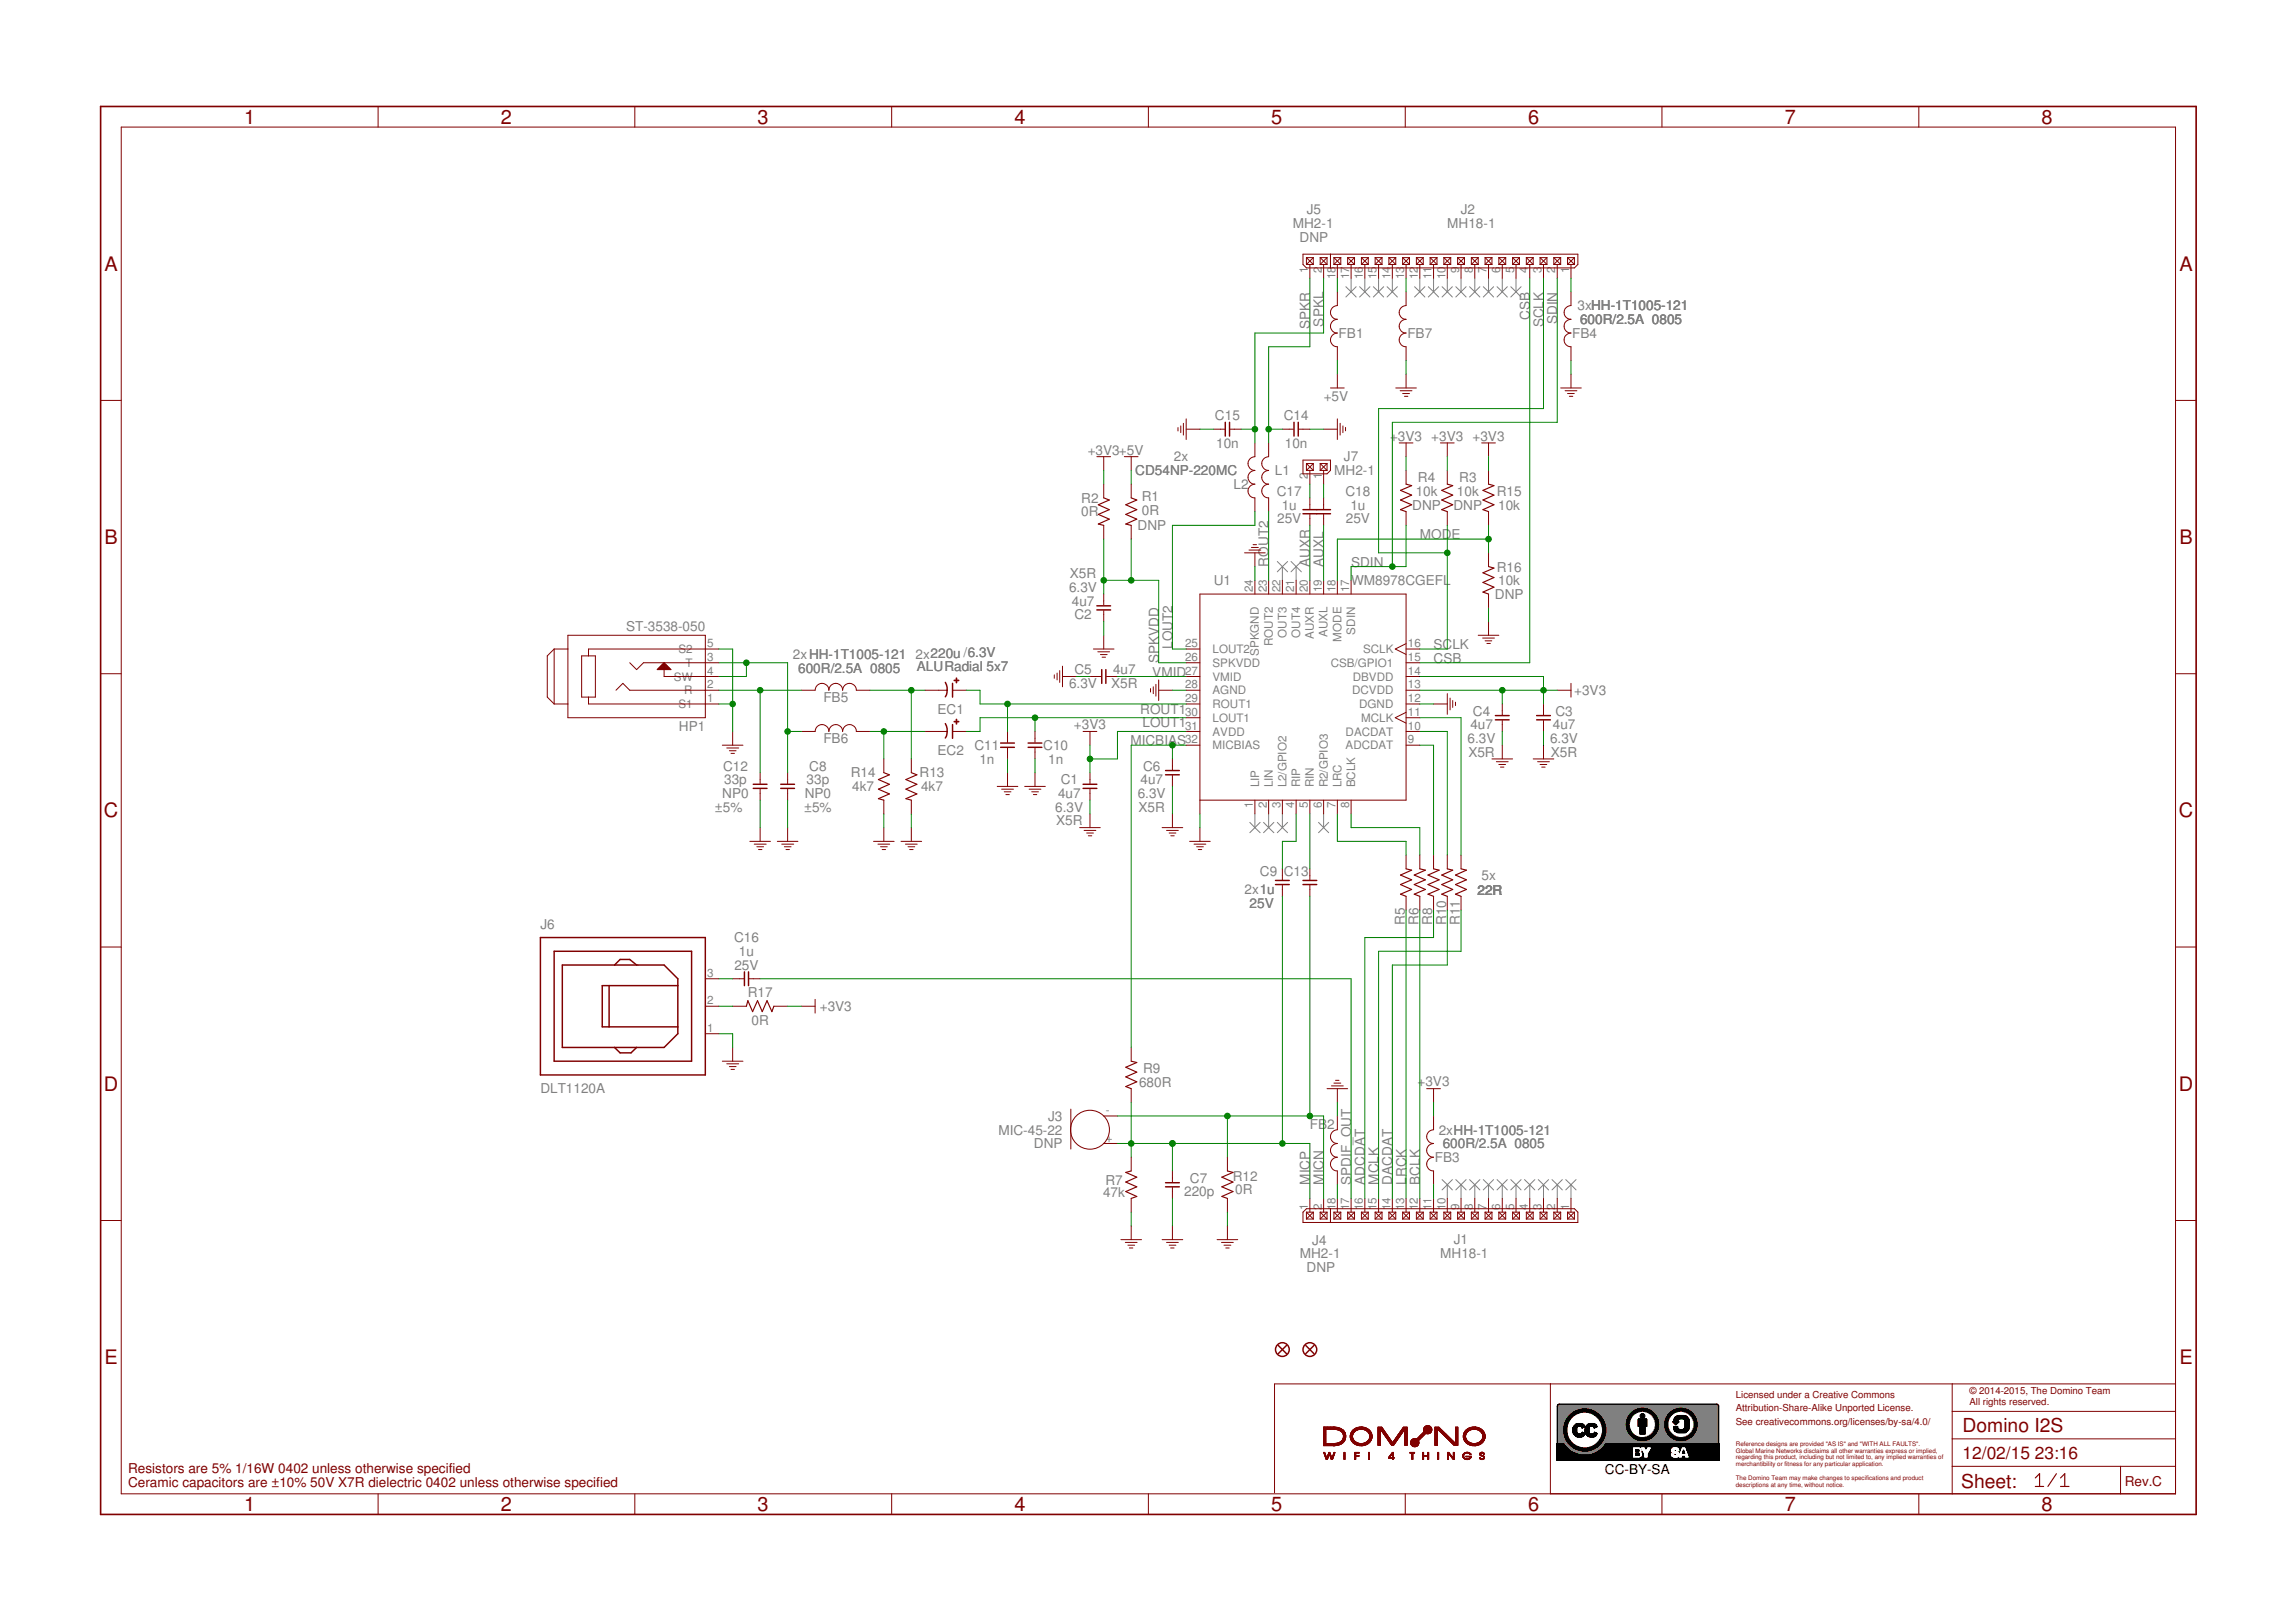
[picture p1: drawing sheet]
<svg xmlns="http://www.w3.org/2000/svg" width="297mm" height="210mm" viewBox="0 0 297 210" stroke-linecap="round" stroke-linejoin="round" font-family="sans-serif">
<defs><g id="words">
<g font-size="2.6" fill="#800000">
<text x="31.6" y="16">1</text>
<text x="64.8" y="16">2</text>
<text x="98" y="16">3</text>
<text x="131.2" y="16">4</text>
<text x="164.5" y="16">5</text>
<text x="197.7" y="16">6</text>
<text x="230.9" y="16">7</text>
<text x="264.1" y="16">8</text>
<text x="13.5" y="35">A</text>
<text x="281.9" y="35">A</text>
<text x="13.5" y="70.4">B</text>
<text x="281.9" y="70.4">B</text>
<text x="13.4" y="105.8">C</text>
<text x="281.9" y="105.8">C</text>
<text x="13.4" y="141.2">D</text>
<text x="281.9" y="141.2">D</text>
<text x="13.5" y="176.5">E</text>
<text x="281.9" y="176.5">E</text>
<text x="31.6" y="195.6">1</text>
<text x="64.8" y="195.6">2</text>
<text x="98" y="195.6">3</text>
<text x="131.2" y="195.6">4</text>
<text x="164.5" y="195.6">5</text>
<text x="197.7" y="195.6">6</text>
<text x="230.9" y="195.6">7</text>
<text x="264.1" y="195.6">8</text>
</g>
<g font-size="2.5" fill="#800000">
<text x="253.9" y="185.3">Domino I2S</text>
<text x="253.7" y="192.5">Sheet:</text>
</g>
<g font-size="2.2" fill="#800000">
<text x="253.9" y="188.9">12/02/15</text>
<text x="263.3" y="188.9">23:16</text>
</g>
<g font-size="1.8" fill="#808080">
<text x="167.3" y="29.5">MH2-1</text>
<text x="169.1" y="27.6">J5</text>
<text x="187.2" y="29.5">MH18-1</text>
<text x="189" y="27.6">J2</text>
<text x="168.1" y="31.3">DNP</text>
<text x="197.9" y="41.4" transform="rotate(-90 197.9 41.4)">CSB</text>
<text x="201.5" y="42" transform="rotate(-90 201.5 42)">SDIN</text>
<text x="204.1" y="40.2">3xHH-1T1005-121</text>
<text x="204.4" y="42">600R/2.5A 0805</text>
<text x="205.8" y="40.2">HH-1T1005-121</text>
<text x="169.5" y="42.6" transform="rotate(-90 169.5 42.6)">SPKR</text>
<text x="171.2" y="42.3" transform="rotate(-90 171.2 42.3)">SPKL</text>
<text x="173.2" y="43.7">FB1</text>
<text x="182.1" y="43.7">FB7</text>
<text x="199.7" y="42.4" transform="rotate(-90 199.7 42.4)">SCLK</text>
<text x="203.4" y="43.7">FB4</text>
<text x="171.3" y="51.9">+5V</text>
<text x="140.7" y="58.8">+3V3+5V</text>
<text x="151.9" y="59.6">2x</text>
<text x="157.2" y="54.4">C15</text>
<text x="157.3" y="58">10n</text>
<text x="166.1" y="54.4">C14</text>
<text x="166.2" y="57.9">10n</text>
<text x="173.9" y="59.6">J7</text>
<text x="179.8" y="57.1">+3V3 +3V3 +3V3</text>
<text x="139.9" y="65.1">R2</text>
<text x="146.9" y="61.5">CD54NP-220MC</text>
<text x="147.7" y="64.9">R1</text>
<text x="159.6" y="63.3">L2</text>
<text x="164.9" y="61.5">L1</text>
<text x="165.2" y="64.2">C17</text>
<text x="165.8" y="66">1u</text>
<text x="172.6" y="61.5">MH2-1</text>
<text x="174.1" y="64.2">C18</text>
<text x="174.7" y="66">1u</text>
<text x="182.7" y="66">DNP</text>
<text x="183.2" y="64.2">10k</text>
<text x="183.4" y="62.4">R4</text>
<text x="188" y="66">DNP</text>
<text x="188.5" y="64.2">10k</text>
<text x="188.8" y="62.4">R3</text>
<text x="193.6" y="64.2">R15</text>
<text x="193.8" y="66">10k</text>
<text x="139.9" y="66.8">0R</text>
<text x="147.2" y="68.6">DNP</text>
<text x="147.7" y="66.7">0R</text>
<text x="165.2" y="67.7">25V</text>
<text x="174.1" y="67.7">25V</text>
<text x="183.7" y="69.8">MODE</text>
<text x="138.3" y="76.6">6.3V</text>
<text x="138.4" y="74.8">X5R</text>
<text x="157" y="75.7">U1</text>
<text x="164.1" y="73.3" transform="rotate(-90 164.1 73.3)">ROUT2</text>
<text x="169.5" y="73.3" transform="rotate(-90 169.5 73.3)">AUXR</text>
<text x="171.2" y="73.3" transform="rotate(-90 171.2 73.3)">AUXL</text>
<text x="174.8" y="75.7">WM8978CGEFL</text>
<text x="174.8" y="73.3">SDIN</text>
<text x="193.4" y="77.5">DNP</text>
<text x="193.6" y="74">R16</text>
<text x="193.8" y="75.7">10k</text>
<text x="81" y="81.7">ST-3538-050</text>
<text x="138.7" y="78.4">4u7</text>
<text x="139" y="80.2">C2</text>
<text x="151.7" y="84" transform="rotate(-90 151.7 84)">LOUT2</text>
<text x="185.5" y="84">SCLK</text>
<text x="102.6" y="85.3">2xHH-1T1005-121</text>
<text x="103.3" y="87.1">600R/2.5A 0805</text>
<text x="104.7" y="85.3">HH-1T1005-121</text>
<text x="118.4" y="85.2">2x220u /6.3V</text>
<text x="118.6" y="86.8">ALURadial 5x7</text>
<text x="120.4" y="85.1">220u 6.3V</text>
<text x="138.3" y="89.1">6.3V</text>
<text x="139" y="87.3">C5</text>
<text x="143.7" y="89.1">X5R</text>
<text x="144" y="87.3">4u7</text>
<text x="149.1" y="87.5">VMID</text>
<text x="149.9" y="85.8" transform="rotate(-90 149.9 85.8)">SPKVDD</text>
<text x="185.5" y="85.8">CSB</text>
<text x="203.7" y="90">+3V3</text>
<text x="87.8" y="94.7">HP1</text>
<text x="106.5" y="90.8">FB5</text>
<text x="121.3" y="92.4">EC1</text>
<text x="138.9" y="94.4">+3V3</text>
<text x="147.5" y="92.3">ROUT1</text>
<text x="147.8" y="94.1">LOUT1</text>
<text x="190.2" y="94.4">4u7</text>
<text x="190.6" y="92.6">C4</text>
<text x="200.9" y="94.4">4u7</text>
<text x="201.2" y="92.6">C3</text>
<text x="93.5" y="99.7">C12</text>
<text x="93.7" y="101.5">33p</text>
<text x="104.4" y="101.5">33p</text>
<text x="104.7" y="99.7">C8</text>
<text x="106.5" y="96.2">FB6</text>
<text x="110.1" y="100.6">R14</text>
<text x="119" y="100.6">R13</text>
<text x="121.3" y="97.8">EC2</text>
<text x="126.1" y="97">C11</text>
<text x="126.7" y="98.8">1n</text>
<text x="135" y="97">C10</text>
<text x="135.6" y="98.8">1n</text>
<text x="137.2" y="101.5">C1</text>
<text x="146.2" y="96.4">MICBIAS</text>
<text x="147.6" y="101.5">4u7</text>
<text x="147.9" y="99.7">C6</text>
<text x="189.9" y="96.2">6.3V</text>
<text x="190" y="97.9">X5R</text>
<text x="200.5" y="96.2">6.3V</text>
<text x="200.6" y="97.9">X5R</text>
<text x="92.5" y="105.1">±5%</text>
<text x="93.4" y="103.3">NP0</text>
<text x="104" y="105.1">±5%</text>
<text x="104.1" y="103.3">NP0</text>
<text x="110.3" y="102.4">4k7</text>
<text x="119.2" y="102.4">4k7</text>
<text x="136.5" y="105">6.3V</text>
<text x="136.6" y="106.8">X5R</text>
<text x="136.9" y="103.3">4u7</text>
<text x="147.2" y="103.3">6.3V</text>
<text x="147.3" y="105">X5R</text>
<text x="163" y="113.4">C9 C13</text>
<text x="191.7" y="113.9">5x</text>
<text x="161" y="115.6">2x1u</text>
<text x="161.7" y="117.5">25V</text>
<text x="181.7" y="119.7" transform="rotate(-90 181.7 119.7)">R5</text>
<text x="183.5" y="119.7" transform="rotate(-90 183.5 119.7)">R6</text>
<text x="185.3" y="119.7" transform="rotate(-90 185.3 119.7)">R8</text>
<text x="187.1" y="119.7" transform="rotate(-90 187.1 119.7)">R10</text>
<text x="188.9" y="119.7" transform="rotate(-90 188.9 119.7)">R11</text>
<text x="191.1" y="115.8">22R</text>
<text x="69.9" y="120.2">J6</text>
<text x="95" y="122">C16</text>
<text x="95" y="125.5">25V</text>
<text x="95.6" y="123.7">1u</text>
<text x="96.7" y="129">R17</text>
<text x="106.1" y="130.8">+3V3</text>
<text x="97.2" y="132.6">0R</text>
<text x="69.9" y="141.5">DLT1120A</text>
<text x="147.4" y="140.6">680R</text>
<text x="147.9" y="138.8">R9</text>
<text x="183.4" y="140.6">+3V3</text>
<text x="129.2" y="146.8">MIC-45-22</text>
<text x="133.8" y="148.6">DNP</text>
<text x="135.6" y="145">J3</text>
<text x="169.5" y="146.1">FB</text>
<text x="171.7" y="146.1">2</text>
<text x="186.1" y="146.8">2xHH-1T1005-121</text>
<text x="186.6" y="148.6">600R/2.5A 0805</text>
<text x="188.1" y="146.8">HH-1T1005-121</text>
<text x="142.7" y="154.8">47k</text>
<text x="143" y="153.3">R7</text>
<text x="153.2" y="154.8">220p</text>
<text x="153.9" y="153.2">C7</text>
<text x="159.5" y="152.8">R12</text>
<text x="159.8" y="154.6">0R</text>
<text x="169.5" y="153.3" transform="rotate(-90 169.5 153.3)">MICP</text>
<text x="171.2" y="153.3" transform="rotate(-90 171.2 153.3)">MICN</text>
<text x="174.8" y="153.3" transform="rotate(-90 174.8 153.3)">SPDIF_OUT</text>
<text x="176.6" y="153.3" transform="rotate(-90 176.6 153.3)">ADCDAT</text>
<text x="178.3" y="153.3" transform="rotate(-90 178.3 153.3)">MCLK</text>
<text x="180.1" y="153.3" transform="rotate(-90 180.1 153.3)">DACDAT</text>
<text x="181.9" y="153.3" transform="rotate(-90 181.9 153.3)">LRCK</text>
<text x="183.7" y="153.3" transform="rotate(-90 183.7 153.3)">BCLK</text>
<text x="185.6" y="150.4">FB3</text>
<text x="169.8" y="161.1">J4</text>
<text x="188.1" y="161">J1</text>
<text x="168.2" y="162.8">MH2-1</text>
<text x="169" y="164.6">DNP</text>
<text x="186.3" y="162.8">MH18-1</text>
</g>
<g font-size="1.8" fill="#800000">
<text x="16.6" y="190.6">Resistors are 5% 1/16W 0402 unless otherwise specified</text>
<text x="16.6" y="192.4">Ceramic capacitors are ±10% 50V X7R dielectric 0402 unless otherwise specified</text>
<text x="274.9" y="192.2">Rev.C</text>
</g>
<text font-size="1.8" x="207.6" y="190.8">CC-BY-SA</text>
<g font-size="1.5" fill="#808080">
<text x="169.2" y="35.3" transform="rotate(-90 169.2 35.3)">1</text>
<text x="171" y="35.3" transform="rotate(-90 171 35.3)">2</text>
<text x="188.8" y="35.3" transform="rotate(-90 188.8 35.3)">9</text>
<text x="190.5" y="35.3" transform="rotate(-90 190.5 35.3)">8</text>
<text x="192.3" y="35.3" transform="rotate(-90 192.3 35.3)">7</text>
<text x="194.1" y="35.3" transform="rotate(-90 194.1 35.3)">6</text>
<text x="195.9" y="35.3" transform="rotate(-90 195.9 35.3)">5</text>
<text x="197.7" y="35.3" transform="rotate(-90 197.7 35.3)">4</text>
<text x="199.4" y="35.3" transform="rotate(-90 199.4 35.3)">3</text>
<text x="201.2" y="35.3" transform="rotate(-90 201.2 35.3)">2</text>
<text x="203" y="35.3" transform="rotate(-90 203 35.3)">1</text>
<text x="172.8" y="36.1" transform="rotate(-90 172.8 36.1)">18</text>
<text x="174.5" y="36.1" transform="rotate(-90 174.5 36.1)">17</text>
<text x="176.3" y="36.1" transform="rotate(-90 176.3 36.1)">16</text>
<text x="178.1" y="36.1" transform="rotate(-90 178.1 36.1)">15</text>
<text x="179.9" y="36.1" transform="rotate(-90 179.9 36.1)">14</text>
<text x="181.7" y="36.1" transform="rotate(-90 181.7 36.1)">13</text>
<text x="183.4" y="36.1" transform="rotate(-90 183.4 36.1)">12</text>
<text x="185.2" y="36.1" transform="rotate(-90 185.2 36.1)">11</text>
<text x="187" y="36.1" transform="rotate(-90 187 36.1)">10</text>
<text x="169.2" y="62" transform="rotate(-90 169.2 62)">2</text>
<text x="171" y="62" transform="rotate(-90 171 62)">1</text>
<text x="162.1" y="76.6" transform="rotate(-90 162.1 76.6)">24</text>
<text x="163.9" y="76.6" transform="rotate(-90 163.9 76.6)">23</text>
<text x="165.7" y="76.6" transform="rotate(-90 165.7 76.6)">22</text>
<text x="167.4" y="76.6" transform="rotate(-90 167.4 76.6)">21</text>
<text x="169.2" y="76.6" transform="rotate(-90 169.2 76.6)">20</text>
<text x="171" y="76.6" transform="rotate(-90 171 76.6)">19</text>
<text x="172.8" y="76.6" transform="rotate(-90 172.8 76.6)">18</text>
<text x="174.5" y="76.6" transform="rotate(-90 174.5 76.6)">17</text>
<text x="91.5" y="83.7">5</text>
<text x="153.3" y="83.7">25</text>
<text x="164.7" y="83.6" transform="rotate(-90 164.7 83.6)">ROUT2</text>
<text x="166.4" y="82.5" transform="rotate(-90 166.4 82.5)">OUT3</text>
<text x="168.2" y="82.5" transform="rotate(-90 168.2 82.5)">OUT4</text>
<text x="170" y="82.7" transform="rotate(-90 170 82.7)">AUXR</text>
<text x="171.8" y="82.4" transform="rotate(-90 171.8 82.4)">AUXL</text>
<text x="173.5" y="83" transform="rotate(-90 173.5 83)">MODE</text>
<text x="175.3" y="82.1" transform="rotate(-90 175.3 82.1)">SDIN</text>
<text x="182.2" y="83.7">16</text>
<text x="87.2" y="88.1">SW</text>
<text x="87.8" y="84.5">S2</text>
<text x="88.5" y="89.8">R</text>
<text x="88.7" y="86.3">T</text>
<text x="91.5" y="85.5">3</text>
<text x="91.5" y="89.1">2</text>
<text x="91.5" y="87.3">4</text>
<text x="153.3" y="85.5">26</text>
<text x="153.3" y="87.3">27</text>
<text x="153.3" y="89.1">28</text>
<text x="156.9" y="84.5">LOUT2</text>
<text x="156.9" y="86.3">SPKVDD</text>
<text x="156.9" y="88.1">VMID</text>
<text x="156.9" y="89.9">AGND</text>
<text x="162.9" y="84.9" transform="rotate(-90 162.9 84.9)">SPKGND</text>
<text x="172.2" y="86.3">CSB/GPIO1</text>
<text x="174.9" y="89.8">DCVDD</text>
<text x="175" y="88.1">DBVDD</text>
<text x="176.4" y="84.5">SCLK</text>
<text x="182.2" y="89.1">13</text>
<text x="182.2" y="87.3">14</text>
<text x="182.2" y="85.5">15</text>
<text x="87.8" y="91.6">S1</text>
<text x="91.5" y="90.9">1</text>
<text x="153.3" y="90.9">29</text>
<text x="153.3" y="92.6">30</text>
<text x="153.3" y="94.4">31</text>
<text x="156.9" y="91.6">ROUT1</text>
<text x="156.9" y="93.4">LOUT1</text>
<text x="156.9" y="95.2">AVDD</text>
<text x="174.1" y="95.2">DACDAT</text>
<text x="175.8" y="91.6">DGND</text>
<text x="176.1" y="93.4">MCLK</text>
<text x="182.2" y="94.4">10</text>
<text x="182.2" y="92.6">11</text>
<text x="182.2" y="90.9">12</text>
<text x="153.3" y="96.2">32</text>
<text x="156.9" y="97">MICBIAS</text>
<text x="162.9" y="101.9" transform="rotate(-90 162.9 101.9)">LIP</text>
<text x="164.7" y="101.9" transform="rotate(-90 164.7 101.9)">LIN</text>
<text x="166.4" y="101.9" transform="rotate(-90 166.4 101.9)">L2/GPIO2</text>
<text x="168.2" y="101.9" transform="rotate(-90 168.2 101.9)">RIP</text>
<text x="170" y="101.9" transform="rotate(-90 170 101.9)">RIN</text>
<text x="171.8" y="101.9" transform="rotate(-90 171.8 101.9)">R2/GPIO3</text>
<text x="173.5" y="101.9" transform="rotate(-90 173.5 101.9)">LRC</text>
<text x="174.1" y="97">ADCDAT</text>
<text x="175.3" y="101.9" transform="rotate(-90 175.3 101.9)">BCLK</text>
<text x="182.2" y="96.2">9</text>
<text x="162.1" y="104.6" transform="rotate(-90 162.1 104.6)">1</text>
<text x="163.9" y="104.6" transform="rotate(-90 163.9 104.6)">2</text>
<text x="165.7" y="104.6" transform="rotate(-90 165.7 104.6)">3</text>
<text x="167.4" y="104.6" transform="rotate(-90 167.4 104.6)">4</text>
<text x="169.2" y="104.6" transform="rotate(-90 169.2 104.6)">5</text>
<text x="171" y="104.6" transform="rotate(-90 171 104.6)">6</text>
<text x="172.8" y="104.6" transform="rotate(-90 172.8 104.6)">7</text>
<text x="174.5" y="104.6" transform="rotate(-90 174.5 104.6)">8</text>
<text x="91.5" y="130">2</text>
<text x="91.5" y="126.4">3</text>
<text x="91.5" y="133.5">1</text>
<text x="143" y="147.7">+</text>
<text x="143" y="144.2">-</text>
<text x="169.2" y="156.6" transform="rotate(-90 169.2 156.6)">1</text>
<text x="171" y="156.6" transform="rotate(-90 171 156.6)">2</text>
<text x="172.8" y="156.6" transform="rotate(-90 172.8 156.6)">18</text>
<text x="174.5" y="156.6" transform="rotate(-90 174.5 156.6)">17</text>
<text x="176.3" y="156.6" transform="rotate(-90 176.3 156.6)">16</text>
<text x="178.1" y="156.6" transform="rotate(-90 178.1 156.6)">15</text>
<text x="179.9" y="156.6" transform="rotate(-90 179.9 156.6)">14</text>
<text x="181.7" y="156.6" transform="rotate(-90 181.7 156.6)">13</text>
<text x="183.4" y="156.6" transform="rotate(-90 183.4 156.6)">12</text>
<text x="185.2" y="156.6" transform="rotate(-90 185.2 156.6)">11</text>
<text x="187" y="156.6" transform="rotate(-90 187 156.6)">10</text>
<text x="188.8" y="156.6" transform="rotate(-90 188.8 156.6)">9</text>
<text x="190.5" y="156.6" transform="rotate(-90 190.5 156.6)">8</text>
<text x="192.3" y="156.6" transform="rotate(-90 192.3 156.6)">7</text>
<text x="194.1" y="156.6" transform="rotate(-90 194.1 156.6)">6</text>
<text x="195.9" y="156.6" transform="rotate(-90 195.9 156.6)">5</text>
<text x="197.7" y="156.6" transform="rotate(-90 197.7 156.6)">4</text>
<text x="199.4" y="156.6" transform="rotate(-90 199.4 156.6)">3</text>
<text x="201.2" y="156.6" transform="rotate(-90 201.2 156.6)">2</text>
<text x="203" y="156.6" transform="rotate(-90 203 156.6)">1</text>
</g>
<g font-size="1.2" fill="#800000">
<text x="224.6" y="180.9">Licensed under a Creative Commons</text>
<text x="224.6" y="182.6">Attribution-Share-Alike Unported License.</text>
<text x="224.6" y="184.4">See creativecommons.org/licenses/by-sa/4.0/</text>
<text x="254.8" y="180.4">© 2014-2015, The Domino Team</text>
<text x="254.8" y="181.8">All rights reserved.</text>
</g>
<g font-size=".8" fill="#800000">
<text x="224.6" y="187.1">Reference designs are provided &quot;AS IS&quot; and &quot;WITH ALL FAULTS&quot;.</text>
<text x="224.6" y="188.9">regarding this product, including but not limited to, any implied warranties of</text>
<text x="224.6" y="191.5">The Domino Team may make changes to specifications and product</text>
<text x="224.6" y="188">Global Marine Networks disclaims all other warranties express or implied,</text>
<text x="224.6" y="189.8">merchantibility or fitness for any particular application.</text>
<text x="224.6" y="192.4">descriptions at any time, without notice.</text>
</g>
</g></defs>
<g fill="none" stroke="#808080" stroke-width=".13">
<path d="M174.1 37.1l.7 .7M174.8 37.8l.7 .6M174.8 36v1.8M175.5 37.1l-1.4 1.3M175.9 37.1l.7 .7M176.6 37.8l-.7 .6M176.6 37.8l.6 .6M176.6 36v1.8M177.2 37.1l-.6 .7M177.7 37.1l.7 .7M178.4 37.8l.6 .6M178.4 36v1.8"/>
<path d="M179 37.1l-1.3 1.3M179.5 37.1l.6 .7M180.1 37.8l.7 .6M180.1 36v1.8M180.8 37.1l-1.3 1.3M183 37.1l.7 .7M183.7 37.8l.6 .6M183.7 36v1.8M184.3 37.1l-1.3 1.3M184.8 37.1l.7 .7M185.5 37.8l.6 .6M185.5 36v1.8"/>
<path d="M186.1 37.1l-1.3 1.3M186.6 37.1l.6 .7M187.2 37.8l.7 .6M187.2 36v1.8M187.9 37.1l-1.3 1.3M188.3 37.1l.7 .7M189 37.8l.7 .6M189 36v1.8M189.7 37.1l-1.4 1.3M190.1 37.1l.7 .7M190.8 37.8l.7 .6M190.8 36v1.8"/>
<path d="M191.5 37.1l-1.4 1.3M191.9 37.1l.7 .7M192.6 37.8l.6 .6M192.6 36v1.8M193.2 37.1l-1.3 1.3M193.7 37.1l.7 .7M194.4 37.8l.6 .6M194.4 36v1.8M195 37.1l-1.3 1.3M195.5 37.1l.6 .7M196.1 37.8l.7 .6M196.1 36v1.8"/>
<path d="M196.8 37.1l-1.3 1.3M165.2 72.7l1.4 1.3M165.9 73.3v1.8M165.9 73.3l-.7 .7M166.6 72.7l-.7 .6M167 72.7l1.4 1.3M167.7 73.3l-.7 .7M167.7 73.3v1.8M168.4 72.7l-.7 .6M161.7 106.4l.6 .7M162.3 107.1l.7 .7M162.3 105.3v1.8"/>
<path d="M163 106.4l-1.3 1.4M163.5 106.4l.6 .7M164.1 107.1l.7 .7M164.1 105.3v1.8M164.8 106.4l-1.3 1.4M165.2 106.4l.7 .7M165.9 107.1l.7 .7M165.9 105.3v1.8M166.6 106.4l-1.4 1.4M170.6 106.4l.6 .7M171.2 107.1l-.6 .7M171.2 107.1l.7 .7"/>
<path d="M171.2 105.3v1.8M171.9 106.4l-.7 .7M186.6 152.7l.6 .6M187.2 153.3v1.8M187.2 153.3l.7 .7M187.9 152.7l-1.3 1.3M188.3 152.7l.7 .6M189 153.3v1.8M189 153.3l.7 .7M189.7 152.7l-1.4 1.3M190.1 152.7l.7 .6M190.8 153.3v1.8"/>
<path d="M190.8 153.3l.7 .7M191.5 152.7l-1.4 1.3M191.9 152.7l.7 .6M192.6 153.3v1.8M192.6 153.3l.6 .7M193.2 152.7l-1.3 1.3M193.7 152.7l.7 .6M194.4 153.3v1.8M194.4 153.3l.6 .7M195 152.7l-1.3 1.3M195.5 152.7l.6 .6M196.1 153.3v1.8"/>
<path d="M196.1 153.3l.7 .7M196.8 152.7l-1.3 1.3M197.2 152.7l.7 .6M197.9 153.3l.7 .7M197.9 153.3v1.8M198.6 152.7l-1.4 1.3M199 152.7l.7 .6M199.7 153.3l.6 .7M199.7 153.3v1.8M200.3 152.7l-1.3 1.3M200.8 152.7l.7 .6M201.5 153.3l.6 .7"/>
<path d="M201.5 153.3v1.8M202.1 152.7l-1.3 1.3M202.6 152.7l.6 .6M203.2 153.3l.7 .7M203.2 153.3v1.8M203.9 152.7l-1.3 1.3M201.5 185.1h1.2M201.5 184.3h1.3M201.5 185h1.2M201.5 184.9h1.2M201.5 184.8h1.2M201.5 184.7h1.2"/>
<path d="M201.5 184.6h1.2M201.5 184.6h1.3M201.5 184.5h1.3M201.5 184.4h1.3M201.5 184.2h1.3M201.5 184.1h1.4M201.5 184h1.4M201.5 183.9h1.5M201.5 183.8h1.5M201.5 183.8h1.6M201.5 183.7h1.6M201.5 183.6h1.6"/>
<path d="M201.5 183.6h1.7M201.5 183.5h1.7M201.5 183.5h1.8M201.5 183.4h1.8M201.5 183.4h1.9M201.5 183.3h1.9M201.5 183.2h2.1M201.5 183.1h2.2M201.5 183h2.3M201.5 183h2.4M201.5 182.9h2.6M201.5 182.8h2.8"/>
<path d="M201.5 182.8h3M201.5 182.7h10.6M201.5 182.6h20.7M201.5 182.5h20.7M201.5 182.4h20.7M201.5 182.3h20.7M201.5 182.2h20.7M201.5 182.1h20.7M201.5 182h20.7M201.5 181.9h20.7M201.5 181.8h20.7M201.5 186h1.4"/>
<path d="M201.5 186.8h2M201.5 186.8h1.9M201.5 186.7h1.9M201.5 186.7h1.8M201.5 186.6h1.8M201.5 186.6h1.7M201.5 186.5l1.7 .1M201.5 186.5h1.7M201.5 186.5h1.6M201.5 186.4h1.6M201.5 186.3h1.6M201.5 186.3h1.5"/>
<path d="M201.5 186.2h1.5M201.5 186.1h1.4M201.5 185.9h1.4M201.5 185.9h1.3M201.5 185.8h1.3M201.5 185.7h1.3M201.5 185.6h1.3M201.5 185.5h1.3M201.5 185.5h1.2M201.5 185.4h1.2M201.5 185.3h1.2M201.5 185.2h1.2"/>
<path d="M202.3 186.8l.7 .8M202.3 186.8l1.2 .1M202.3 186.9h1.3M202.4 187h1.3M202.4 187h1.4M202.4 187.1h1.5M202.5 187.1h1.4M202.5 187.2h1.6M202.6 187.2h1.6M202.6 187.3h1.9M202.6 187.3h1.7M202.7 187.3h2"/>
<path d="M202.7 184.7v.4M202.7 187.4h4.6M202.7 185.1v.4M202.7 185.5l.1 .3M202.8 184.4l-.1 .3M202.8 187.4h4.5M202.8 185.8l.3 .5M202.8 187.5h4.4M202.8 184.3h-1.3M202.9 184.1l-.1 .3M202.9 184.1l-1.4 .1M202.9 187.5h4.3"/>
<path d="M202.9 187.6h4.2M202.9 184h-1.4M203 187.6l.6 .4M203 187.6h4M203 183.9h-1.5M203 183.8l-.1 .3M203 183.8l-1.5 .1M203.1 186.3l.1 .3M203.1 187.7h3.8M203.1 183.7h-1.6M203.1 187.7h3.7M203.2 187.8h3.6"/>
<path d="M203.2 183.6l-.2 .2M203.2 183.6h-1.7M203.2 183.5l-1.7 .1M203.2 186.6l.5 .4M203.2 187.8h3.5M203.3 183.5h-1.8M203.3 187.9h3.4M203.4 187.9h3.2M203.4 183.3l-.2 .3M203.5 186.8h-2v-5h20.7v5h-15.6M203.5 183.3h-2M203.5 183.2l-2 .1"/>
<path d="M203.6 188l1.1 .3M203.6 188h2.9M203.6 183.2h-2.1M203.7 183.1h-2.2M203.7 188h2.7M203.7 187l.6 .3 .6 .1M203.8 188.1h2.6M203.8 183l-2.3 .1M203.8 188.1h2.5M203.9 188.1h2.3M203.9 183h-2.4M204 188.2h2.2"/>
<path d="M204.1 182.9h-2.6M204.1 188.2h1.9M204.2 182.9h-2.7M204.3 188.2h1.5M204.4 188.3h1.3M204.4 182.8h-2.9M204.5 182.8l-.6 .2-.5 .3M204.6 188.3h.9M204.7 188.3h.7M204.8 182.7l-.3 .1M205 182.7l.7 .1M205.4 182.8h6.5"/>
<path d="M205.5 182.8h6.3M205.7 182.8h6M205.7 182.8l.6 .3M205.8 182.9h5.9M205.8 187.3h1.6M205.8 182.9h5.8M205.9 182.9h5.7M205.9 187.2h1.6M206 183h5.5M206.1 183h5.4M206.1 187.1h1.5M206.1 183h5.3"/>
<path d="M206.2 187.1h1.4M206.2 183.1h5.1M206.3 183.1l.5 .4M206.3 183.1h5M206.3 187l-.6 .3-.6 .1M206.3 187h1.3M206.3 183.2h5M206.3 187h1.4M206.4 183.2h4.9M206.4 186.9h1.3M206.4 183.2h4.8M206.5 183.3h4.7"/>
<path d="M206.5 186.9h1.2M206.5 188l-1.2 .3M206.5 183.3h4.6M206.6 183.3h4.5M206.6 186.8l-.3 .2M206.6 186.8h15.6M206.6 183.4h4.5M206.6 186.7h15.6M206.7 183.5h4.4M206.7 183.5h4.3M206.7 186.7h15.5M206.7 186.6h15.5"/>
<path d="M206.8 183.5l.3 .6M206.8 183.5h4.2M206.8 183.6h4.2M206.8 186.6h15.4M206.8 183.6h4.1M206.8 186.5h15.4M206.9 183.7h4M206.9 187.7l-.4 .3M206.9 186.5h15.3M206.9 186.4h15.3M206.9 183.8h4M207 183.8h3.9"/>
<path d="M207 186.3h15.2M207 183.9h3.9M207 184h3.8M207 183.9h3.8M207 186.2h15.2M207.1 186.2h15.1M207.1 184h3.7M207.1 184.1h3.7M207.1 186.1h15.1M207.1 184.1l.2 .6M207.1 186.1l-.5 .7M207.1 186h15.1"/>
<path d="M207.1 186h5.1M207.2 184.2h3.6M207.2 187.5l-.3 .2M207.2 186h4.8M207.2 185.9h4.7M207.2 184.3h3.6M207.2 185.9h4.6M207.2 185.8h4.5M207.2 184.4h3.6M207.2 185.8h4.4M207.2 185.8h4.3M207.2 184.5h3.6"/>
<path d="M207.2 185.8l-.1 .3M207.2 185.7l4.3 .1M207.2 185.7h4.3M207.2 185.7h4.2M207.3 184.6h3.5M207.3 184.5h3.5M207.3 185.7h4.1M207.3 185.6h4M207.3 184.7h3.5M207.3 185.5l4 .1M207.3 185.5h3.9M207.3 184.7v.4"/>
<path d="M207.3 184.9h3.6M207.3 184.8h3.6M207.3 184.8h3.5M207.3 185.5l-.1 .3M207.3 185.4l3.9 .1M207.3 185.4h3.8M207.3 185.3h3.8M207.3 185.1h3.6M207.3 185h3.6M207.3 185.1h.1M207.3 185.1v.4M207.3 185.2h3.7"/>
<path d="M207.3 185.1h3.7M207.4 187.3h-2.1M207.4 187.3h-1.9M207.5 187.2h-1.7M207.5 187.2h-1.5M207.6 187.1l-.4 .4M207.6 187.1h-1.5M207.6 187h-1.4M207.7 186.9h-1.3M207.8 186.8l-.2 .3M207.8 186.8l-1.3 .1M208.6 184.3v.8"/>
<path d="M210.8 184.4v.3M210.8 184.3v.1M210.8 184.1v.2M210.8 184.7l.1 .2M210.9 183.9l-.1 .2M210.9 184.9l.1 .2M210.9 183.6v.3M211 185.1l.3 .5M211.1 183.4h-4.4M211.2 183.2l-.3 .4M211.3 185.6l.2 .1M211.5 185.7l.2 .1"/>
<path d="M211.6 182.9l-.4 .3M211.7 185.8l.7 .2M212 182.7l-10.5 .1M212.2 182.7h.5M212.2 182.7l-.6 .2M212.2 182.7h-10.7M212.7 186h4.5M212.7 182.7l.7 .2M212.7 182.7h4.4M212.9 186h4.2M212.9 182.7h4.1M213 185.9l-.5 .1"/>
<path d="M213 185.9h4M213 182.7h3.9M213.1 182.8h3.6M213.1 185.9h3.7M213.2 182.8h3.5M213.2 182.8h3.4M213.2 185.8h3.5M213.3 182.9h3.3M213.3 185.8h3.3M213.4 182.9h3.1M213.4 185.8h3.2M213.4 182.9l.4 .3"/>
<path d="M213.4 185.7h3.1M213.5 183h2.9M213.5 185.7h3M213.5 183h2.8M213.5 185.7h2.9M213.6 185.6h2.8M213.6 183h2.7M213.6 183.1h2.7M213.6 185.6h2.7M213.6 183.1h2.6M213.7 183.2h2.5M213.7 185.5h2.6"/>
<path d="M213.7 185.5h2.5M213.8 183.2l.2 .4M213.8 183.2h2.3M213.8 185.4l-.4 .4-.4 .1M213.8 183.3h2.3M213.8 185.4h2.4M213.8 185.4h2.3M213.8 183.3h2.2M213.8 185.3h2.3M213.9 183.4h2.1M213.9 185.3h2.2M213.9 183.5h2.1"/>
<path d="M213.9 185.2h2.1M214 183.5h2M214 185.2h2M214 185.1h2M214 185.1h1.9M214 183.6h1.9M214 183.6a1.5 1.5 0 0 1 .1 1.2M214 185h1.9M214 185l-.2 .4M214 183.7h1.9M214.1 184.9h1.8M214.1 183.8h1.7"/>
<path d="M214.1 183.7h1.8M214.1 184.8h1.8M214.1 184.8h1.7M214.1 183.9h1.7M214.1 184.8l-.1 .2M214.1 184.7h1.7M214.1 184h1.7M214.1 184.6l1.7 .1M214.1 184.6h1.7M214.1 184.1h1.7M214.2 184.3h1.6M214.2 184.6h1.6"/>
<path d="M214.2 184.5h1.6M214.2 184.4h1.6M214.2 184.2h1.6M214.2 184.1h1.6M215.8 184.1v.2M215.8 184.3v.3M215.8 184.6v.2M215.8 183.8v.3M215.8 184.8l.1 .2M215.9 183.6l-.1 .2M215.9 185l.3 .4M215.9 183.5l-1.9 .1"/>
<path d="M216 183.5h-2.1M216 183.4l-.1 .2M216.2 183.2l-.2 .2M216.2 185.4l.4 .4M216.4 183l-.2 .2M216.6 182.9l-.2 .1M216.6 185.8l.4 .1M217 185.9l.7 .1M217.3 182.6l-.7 .3M217.5 182.6l.7 .2M217.7 186h4.5M217.7 182.7h4.5"/>
<path d="M217.9 182.7h4.3M217.9 186h4.3M217.9 185.9l-.2 .1M217.9 185.9h4.3M218 182.7h4.2M218.1 182.8h4.1M218.1 185.9h4.1M218.2 182.8l.2 .1M218.2 182.8h4M218.2 185.8h4M218.3 182.9h3.9M218.3 185.8h3.9"/>
<path d="M218.4 182.9l.3 .3M218.4 182.9h3.8M218.4 185.8l-.5 .1M218.4 185.8h3.8M218.4 185.7h3.8M218.4 183h3.8M218.5 183h3.7M218.5 185.7h3.7M218.5 185.6h3.7M218.6 185.6h3.6M218.6 183.1h3.6M218.7 183.2h3.5"/>
<path d="M218.7 185.5h3.5M218.7 183.2l.3 .4M218.8 183.3h3.4M218.8 185.4h3.4M218.8 185.3h3.4M218.8 183.4h3.4M218.9 183.4h3.3M218.9 185.3h3.3M218.9 183.5h3.3M218.9 185.2h3.3M218.9 185.1h3.3M219 185.1h3.2"/>
<path d="M219 183.6h3.2M219 183.6l.1 .3M219 185h3.2M219 185l-.3 .4-.3 .4M219 183.7h3.2M219 184.9h3.2M219.1 184.9h3.1M219.1 183.8h3.1M219.1 183.9v.2M219.1 184.8h3.1M219.1 183.9h3.1M219.1 184.8l-.1 .2"/>
<path d="M219.1 184.7h3.1M219.1 184h3.1M219.1 184.6h3.1M219.1 184.1h3.1M219.1 184.3h3.1M219.1 184.1v.5M219.1 184.5h3.1M219.1 184.4h3.1M219.1 184.2h3.1M219.1 184.6v.2M222.2 182.6h-20.7"/>
</g>
<g fill="none" stroke="#800000" stroke-width=".13">
<path d="M15.7 16.4h265.8v176.9h-265.8zM48.9 13.8v2.6M82.1 13.8v2.6M115.4 13.8v2.6M148.6 13.8v2.6M181.8 13.8v2.6M215 13.8v2.6M248.2 13.8v2.6M168.6 32.9h35.5v1.3l-.4 .5h-34.7l-.4-.5zM169 33.3v.9M169 34.2h.9M169 33.3h.9"/>
<path d="M169 33.3l.9 .9M169.5 34.2v1.8M169.9 33.3v.9M169.9 33.3l-.9 .9M170.8 34.2h.9M170.8 33.3h.9M170.8 33.3v.9M170.8 33.3l.9 .9M171.2 34.2v1.8M171.7 33.3v.9M171.7 33.3l-.9 .9M172.1 32.9v1.8"/>
<path d="M172.6 33.3v.9M172.6 34.2h.9M172.6 33.3h.9M172.6 33.3l.9 .9M173 37.8v1.7a.89 .89 0 0 0-.9 .9 .89 .89 0 0 0 .9 .9 .89 .89 0 0 0-.9 .9 .89 .89 0 0 0 .9 .9 .89 .89 0 0 0-.9 .9 .89 .89 0 0 0 .9 .9v1.8M173 34.2v1.8M173.5 33.3v.9M173.5 33.3l-.9 .9M174.3 34.2h.9M174.3 33.3h.9M174.3 33.3v.9M174.3 33.3l.9 .9"/>
<path d="M174.8 34.2v1.8M175.2 33.3v.9M175.2 33.3l-.9 .9M176.1 34.2h.9M176.1 33.3h.9M176.1 33.3v.9M176.1 33.3l.9 .9M176.6 34.2v1.8M177 33.3v.9M177 33.3l-.9 .9M177.9 34.2h.9M177.9 33.3h.9"/>
<path d="M177.9 33.3v.9M177.9 33.3l.9 .9M178.4 34.2v1.8M178.8 33.3v.9M178.8 33.3l-.9 .9M179.7 34.2h.9M179.7 33.3h.9M179.7 33.3v.9M179.7 33.3l.9 .9M180.1 34.2v1.8M180.6 33.3v.9M180.6 33.3l-.9 .9"/>
<path d="M181.5 34.2h.9M181.5 33.3h.9M181.5 33.3v.9M181.5 33.3l.9 .9M181.9 37.8v1.7a.89 .89 0 0 0-.9 .9 .89 .89 0 0 0 .9 .9 .89 .89 0 0 0-.9 .9 .89 .89 0 0 0 .9 .9 .89 .89 0 0 0-.9 .9 .89 .89 0 0 0 .9 .9v1.8M181.9 34.2v1.8M182.4 33.3v.9M182.4 33.3l-.9 .9M183.2 34.2h.9M183.2 33.3h.9M183.2 33.3v.9M183.2 33.3l.9 .9"/>
<path d="M183.7 34.2v1.8M184.1 33.3v.9M184.1 33.3l-.9 .9M185 34.2h.9M185 33.3h.9M185 33.3v.9M185 33.3l.9 .9M185.5 34.2v1.8M185.9 33.3v.9M185.9 33.3l-.9 .9M186.8 34.2h.9M186.8 33.3h.9"/>
<path d="M186.8 33.3v.9M186.8 33.3l.9 .9M187.2 34.2v1.8M187.7 33.3v.9M187.7 33.3l-.9 .9M188.6 34.2h.9M188.6 33.3h.9M188.6 33.3v.9M188.6 33.3l.9 .9M189 34.2v1.8M189.5 33.3v.9M189.5 33.3l-.9 .9"/>
<path d="M190.4 33.3v.9M190.4 34.2h.8M190.4 33.3h.8M190.4 33.3l.8 .9M190.8 34.2v1.8M191.2 33.3v.9M191.2 33.3l-.8 .9M192.1 33.3v.9M192.1 34.2h.9M192.1 33.3h.9M192.1 33.3l.9 .9M192.6 34.2v1.8"/>
<path d="M193 33.3v.9M193 33.3l-.9 .9M193.9 34.2h.9M193.9 33.3h.9M193.9 33.3v.9M193.9 33.3l.9 .9M194.4 34.2v1.8M194.8 33.3v.9M194.8 33.3l-.9 .9M195.7 34.2h.9M195.7 33.3h.9M195.7 33.3v.9"/>
<path d="M195.7 33.3l.9 .9M196.1 34.2v1.8M196.6 33.3v.9M196.6 33.3l-.9 .9M197.5 34.2h.9M197.5 33.3h.9M197.5 33.3v.9M197.5 33.3l.9 .9M197.9 34.2v1.8M198.4 33.3v.9M198.4 33.3l-.9 .9M199.2 34.2h.9"/>
<path d="M199.2 33.3h.9M199.2 33.3v.9M199.2 33.3l.9 .9M199.7 34.2v1.8M200.1 33.3v.9M200.1 33.3l-.9 .9M201 34.2h.9M201 33.3h.9M201 33.3v.9M201 33.3l.9 .9M201.5 34.2v1.8M201.9 33.3v.9"/>
<path d="M201.9 33.3l-.9 .9M202.8 34.2h.9M202.8 33.3h.9M202.8 33.3v.9M202.8 33.3l.9 .9M203.2 37.8v1.7a.89 .89 0 0 0-.8 .9 .89 .89 0 0 0 .8 .9 .89 .89 0 0 0-.8 .9 .89 .89 0 0 0 .8 .9 .89 .89 0 0 0-.8 .9 .89 .89 0 0 0 .8 .9v1.8M203.2 34.2v1.8M203.7 33.3v.9M203.7 33.3l-.9 .9M13 51.8h2.7M141.9 59.1h1.8M142.8 59.1v1.8"/>
<path d="M145.5 59.1h1.7M146.3 59.1v1.8M152.4 55.3v.5M152.8 55.1v.9M153.1 54.8v1.5M153.5 55.5h1.7M153.5 54.2v2.7M157 55.5h1.4M159.2 55.5h1.4M162.3 57.3v1.8a.89 .89 0 0 0-.8 .9 .89 .89 0 0 0 .8 .9 .89 .89 0 0 0-.8 .9 .89 .89 0 0 0 .8 .9 .89 .89 0 0 0-.8 .8 .89 .89 0 0 0 .8 .9v1.8M164.1 57.3v1.8a.89 .89 0 0 0-.9 .9 .89 .89 0 0 0 .9 .9 .89 .89 0 0 0-.9 .9 .89 .89 0 0 0 .9 .9 .89 .89 0 0 0-.9 .8 .89 .89 0 0 0 .9 .9v1.8M165.9 55.5h1.4"/>
<path d="M168 55.5h1.5M168.6 59.5h3.5v1.4l-.4 .4h-3.1zM169 60v.9M169 60h.9M169 60l.9 .9M169.9 60v.9M169.9 60l-.9 .9M170.8 60v.9M170.8 60h.9M170.8 60l.9 .9M171.2 55.5h1.8M171.7 60v.9"/>
<path d="M171.7 60l-.9 .9M172.1 50.2h1.8M173 48.4v1.8M173 54.2v2.7M173.4 54.8v1.5M173.7 55.1v.9M174.1 55.3v.5M180.6 50.2h2.6M181 57.3h1.8M181.1 50.6h1.6M181.5 50.9h.9M181.7 51.3h.4"/>
<path d="M181.9 48.4v1.8M181.9 57.3v1.8M186.4 57.3h1.7M187.2 57.3v1.8M191.7 57.3h1.8M192.6 57.3v1.8M201.9 50.2h2.7M202.5 50.6h1.5M202.8 50.9h.9M203 51.3h.5M203.2 48.4v1.8M281.5 51.8h2.6"/>
<path d="M142.8 62.7v1.7M142.8 68v1.8M142.8 76.9v1.4M142.8 79v1.4M146.3 62.7v1.7M146.3 68v1.8M161 71.5h2.7M161.6 71.2h1.5M161.9 70.8h.9M162.1 70.5h.5M162.3 71.5v1.8M162.3 75.1v1.8"/>
<path d="M164.1 75.1v1.8M165.9 75.1v1.8M167.7 75.1v1.8M169 60.9h.9M169.5 60.9v1.8M169.5 64.4v1.4M169.5 66.6v1.4M169.5 75.1v1.8M170.8 60.9h.9M171.2 60.9v1.8M171.2 64.4v1.4M171.2 66.6v1.4"/>
<path d="M171.2 75.1v1.8M173 75.1v1.8M174.8 75.1v1.8M181.9 60.9v1.8M181.9 66.2v1.8M187.2 60.9v1.8M187.2 66.2v1.8M192.6 60.9v1.8M192.6 66.2v1.8M192.6 71.5v1.8M192.6 76.9v1.8M13 87.2h2.7"/>
<path d="M71.7 91.1h1.8M71.7 84h1.8M71.7 84v7.1M71.7 84l-.9 .9v5.3l.9 .9M73.5 82.2h17.7v10.7h-17.7zM75.2 84.9h1.8v5.3h-1.8zM76.1 90.2v.9h16.9M79.7 89.3l.9-.9 .9 .9h11.5M81.5 85.8l.9 .9 .8-.9h9.8M85 86.6h1.8M85.1 86.6h1.6M85.2 86.5h1.4"/>
<path d="M85.2 86.4h1.4M85.3 86.4h1.2M85.3 86.3h1.2M85.4 86.3h1M85.4 86.2h1M85.5 86.2h.8M85.6 86.1h.7M85.6 86h.6M85.7 86h.4M85.7 85.9h.4M85.8 85.9h.2M85.9 85.8h.1"/>
<path d="M85.9 85.8l.9 .9h-1.8zM85.9 85.8v1.7h7.1M93 84h-16.9v.9M93.5 96.4h2.6M94 96.8h1.6M94.4 97.2h.8M94.6 97.5h.4M94.8 94.7v1.7M98.3 100v1.4M101.9 100v1.4M103.7 89.3h1.8a.89 .89 0 0 1 .8-.9 .89 .89 0 0 1 .9 .9 .89 .89 0 0 1 .9-.9 .89 .89 0 0 1 .9 .9 .89 .89 0 0 1 .9-.9 .89 .89 0 0 1 .9 .9h1.8M103.7 94.7h1.8a.89 .89 0 0 1 .8-.9 .89 .89 0 0 1 .9 .9 .89 .89 0 0 1 .9-.9 .89 .89 0 0 1 .9 .9 .89 .89 0 0 1 .9-.9 .89 .89 0 0 1 .9 .9h1.8"/>
<path d="M114.3 98.2v1.8M117.9 98.2v1.8M119.7 94.7h2.9M119.7 89.3h2.9M123.2 94.7h1.8M123.2 89.3h1.8M130.3 94.7v1.4M130.3 96.8v1.4M130.3 100v1.8M133.9 94.7v1.4M133.9 96.8v1.4M133.9 100v1.8"/>
<path d="M136.4 87.3v.5M136.8 87.1v.9M137.1 86.8v1.5M137.5 87.5h1.7M137.5 86.2v2.7M140.1 94.7h1.8M141 87.5h1.4M141 94.7v1.7M141 100v1.4M141.5 84h2.6M142 84.3h1.6M142.4 84.7h.8"/>
<path d="M142.6 85h.4M142.8 82.2v1.8M143.2 87.5h1.4M148.8 89.1v.5M149.2 88.9v.9M149.5 88.6v1.5M149.9 89.3h1.8M149.9 88v2.7M151.7 98.2v1.4M153.5 96.4h1.7M153.5 94.7h1.7M153.5 92.9h1.7"/>
<path d="M153.5 91.1h1.7M153.5 89.3h1.7M153.5 87.5h1.7M153.5 85.8h1.7M153.5 84h1.7M181.9 96.4h1.8M181.9 94.7h1.8M181.9 92.2l-1.4 .7 1.4 .7M181.9 92.9h1.8M181.9 91.1h1.8M181.9 89.3h1.8M181.9 87.5h1.8"/>
<path d="M181.9 85.8h1.8M181.9 83.3l-1.4 .7 1.4 .7M181.9 84h1.8M185.5 91.1h1.7M187.2 89.8v2.6M187.6 90.3v1.6M187.9 90.7v.8M188.3 90.9v.4M191.2 82.2h2.7M191.8 82.6h1.5M192.1 82.9h.9M192.4 83.3h.4"/>
<path d="M192.6 80.4v1.8M193 98.2h2.7M193.6 98.6h1.5M193.9 98.9h.9M194.1 99.3h.5M194.4 91.1v1.4M194.4 93.2v1.5M194.4 96.4v1.8M198.4 98.2h2.6M198.9 98.6h1.5M199.2 98.9h.9M199.5 99.3h.4"/>
<path d="M199.7 91.1v1.4M199.7 93.2v1.5M199.7 96.4v1.8M201.5 89.3h1.7M203.2 88.4v1.8M281.5 87.2h2.6M97 108.9h2.7M97.6 109.2h1.5M97.9 109.6h.9M98.1 109.9h.5M98.3 102.1v1.4M98.3 107.1v1.8"/>
<path d="M100.6 108.9h2.6M101.1 109.2h1.6M101.5 109.6h.8M101.7 109.9h.4M101.9 102.1v1.4M101.9 107.1v1.8M113 108.9h2.7M113.6 109.2h1.5M113.9 109.6h.9M114.1 109.9h.5M114.3 103.5v1.8M114.3 107.1v1.8"/>
<path d="M116.6 108.9h2.6M117.1 109.2h1.6M117.5 109.6h.8M117.7 109.9h.4M117.9 103.5v1.8M117.9 107.1v1.8M129 101.8h2.7M129.6 102.1h1.5M129.9 102.5h.9M130.1 102.8h.5M132.6 101.8h2.6M133.1 102.1h1.6"/>
<path d="M133.5 102.5h.8M133.7 102.8h.4M139.7 107.1h2.6M140.3 107.5h1.5M140.6 107.8h.9M140.8 108.2h.4M141 102.1v1.4M141 105.3v1.8M150.3 107.1h2.7M150.9 107.5h1.5M151.3 107.8h.8M151.5 108.2h.4"/>
<path d="M151.7 100.4v1.4M151.7 105.3v1.8M153.9 108.9h2.7M154.5 109.2h1.5M154.8 109.6h.9M155 109.9h.5M155.2 103.5h26.7v-26.6h-26.7v28.4M155.2 107.1v1.8M162.3 103.5v1.8M164.1 103.5v1.8M165.9 103.5v1.8M165.9 112.4v1.5"/>
<path d="M165.9 114.6v1.4M167.7 103.5v1.8M169.5 103.5v1.8M169.5 112.4v1.5M169.5 114.6v1.4M171.2 103.5v1.8M173 103.5v1.8M174.8 103.5v1.8M181.9 110.7v1.7M181.9 116v1.8M183.7 110.7v1.7M183.7 116v1.8"/>
<path d="M185.5 110.7v1.7M185.5 116v1.8M187.2 110.7v1.7M187.2 116v1.8M189 110.7v1.7M189 116v1.8M13 122.6h2.7M91.2 133.8h1.8M91.2 130.2h1.8M91.2 126.7h1.8M93.5 137.3h2.6M94 137.7h1.6"/>
<path d="M94.4 138h.8M94.6 138.4h.4M94.8 130.2h1.8M94.8 126.7h1.4M94.8 135.6v1.7M96.9 126.7h1.4M100.1 130.2h1.8M103.7 130.2h1.8M105.5 129.3v1.8M146.3 135.6v1.7M172.8 139.8h.4M281.5 122.6h2.6"/>
<path d="M13 157.9h2.7M138.5 143.5v5.2M142.8 148h1.8M142.8 144.4h1.8M146.3 140.9v1.8M146.3 149.8v1.7M146.3 155.1v1.8M146.3 158.6v1.8M151.7 151.5v1.5M151.7 153.7v1.4M151.7 158.6v1.8M158.8 149.8v1.7"/>
<path d="M158.8 155.1v1.8M158.8 158.6v1.8M169 156.4h34.7l.4 .5v1.3h-35.5v-1.3zM169 156.9v.9M169 156.9h.9M169 157.8h.9M169 156.9l.9 .9M169.5 155.1v1.8M169.9 156.9v.9M169.9 156.9l-.9 .9M170.8 156.9v.9M170.8 156.9h.9"/>
<path d="M170.8 157.8h.9M170.8 156.9l.9 .9M171.2 155.1v1.8M171.7 156.9v.9M171.7 156.9l-.9 .9M171.7 140.9h2.6M172.1 156.4v1.8M172.3 140.5h1.5M172.6 156.9v.9M172.6 156.9h.9M172.6 157.8h.9M172.6 140.2h.9"/>
<path d="M172.6 156.9l.9 .9M173 144.4v1.8a.89 .89 0 0 0-.9 .9 .89 .89 0 0 0 .9 .9 .89 .89 0 0 0-.9 .9 .89 .89 0 0 0 .9 .9 .89 .89 0 0 0-.9 .8 .89 .89 0 0 0 .9 .9v1.8M173 140.9v1.8M173 155.1v1.8M173.5 156.9v.9M173.5 156.9l-.9 .9M174.3 156.9h.9M174.3 157.8h.9M174.3 156.9v.9M174.3 156.9l.9 .9M174.8 155.1v1.8M175.2 156.9v.9"/>
<path d="M175.2 156.9l-.9 .9M176.1 156.9h.9M176.1 157.8h.9M176.1 156.9v.9M176.1 156.9l.9 .9M176.6 155.1v1.8M177 156.9v.9M177 156.9l-.9 .9M177.9 156.9h.9M177.9 157.8h.9M177.9 156.9v.9M177.9 156.9l.9 .9"/>
<path d="M178.4 155.1v1.8M178.8 156.9v.9M178.8 156.9l-.9 .9M179.7 156.9h.9M179.7 157.8h.9M179.7 156.9v.9M179.7 156.9l.9 .9M180.1 155.1v1.8M180.6 156.9v.9M180.6 156.9l-.9 .9M181.5 156.9h.9M181.5 157.8h.9"/>
<path d="M181.5 156.9v.9M181.5 156.9l.9 .9M181.9 155.1v1.8M182.4 156.9v.9M182.4 156.9l-.9 .9M183.2 156.9h.9M183.2 157.8h.9M183.2 156.9v.9M183.2 156.9l.9 .9M183.7 155.1v1.8M184.1 156.9v.9M184.1 156.9l-.9 .9"/>
<path d="M184.6 140.9h1.8M185 156.9h.9M185 157.8h.9M185 156.9v.9M185 156.9l.9 .9M185.5 144.4v1.8a.89 .89 0 0 0-.9 .9 .89 .89 0 0 0 .9 .9 .89 .89 0 0 0-.9 .9 .89 .89 0 0 0 .9 .9 .89 .89 0 0 0-.9 .8 .89 .89 0 0 0 .9 .9v1.8M185.5 140.9v1.8M185.5 155.1v1.8M185.9 156.9v.9M185.9 156.9l-.9 .9M186.8 156.9h.9M186.8 157.8h.9"/>
<path d="M186.8 156.9v.9M186.8 156.9l.9 .9M187.2 155.1v1.8M187.7 156.9v.9M187.7 156.9l-.9 .9M188.6 156.9h.9M188.6 157.8h.9M188.6 156.9v.9M188.6 156.9l.9 .9M189 155.1v1.8M189.5 156.9v.9M189.5 156.9l-.9 .9"/>
<path d="M190.4 156.9v.9M190.4 156.9h.8M190.4 157.8h.8M190.4 156.9l.8 .9M190.8 155.1v1.8M191.2 156.9v.9M191.2 156.9l-.8 .9M192.1 156.9v.9M192.1 156.9h.9M192.1 157.8h.9M192.1 156.9l.9 .9M192.6 155.1v1.8"/>
<path d="M193 156.9v.9M193 156.9l-.9 .9M193.9 156.9h.9M193.9 157.8h.9M193.9 156.9v.9M193.9 156.9l.9 .9M194.4 155.1v1.8M194.8 156.9v.9M194.8 156.9l-.9 .9M195.7 156.9h.9M195.7 157.8h.9M195.7 156.9v.9"/>
<path d="M195.7 156.9l.9 .9M196.1 155.1v1.8M196.6 156.9v.9M196.6 156.9l-.9 .9M197.5 156.9h.9M197.5 157.8h.9M197.5 156.9v.9M197.5 156.9l.9 .9M197.9 155.1v1.8M198.4 156.9v.9M198.4 156.9l-.9 .9M199.2 156.9h.9"/>
<path d="M199.2 157.8h.9M199.2 156.9v.9M199.2 156.9l.9 .9M199.7 155.1v1.8M200.1 156.9v.9M200.1 156.9l-.9 .9M201 156.9h.9M201 157.8h.9M201 156.9v.9M201 156.9l.9 .9M201.5 155.1v1.8M201.9 156.9v.9"/>
<path d="M201.9 156.9l-.9 .9M202.8 156.9h.9M202.8 157.8h.9M202.8 156.9v.9M202.8 156.9l.9 .9M203.2 155.1v1.8M203.7 156.9v.9M203.7 156.9l-.9 .9M281.5 157.9h2.6M145 160.4h2.7M145.6 160.8h1.5M145.9 161.1h.9"/>
<path d="M146.1 161.5h.5M150.3 160.4h2.7M150.9 160.8h1.5M151.3 161.1h.8M151.4 161.5h.5M157.5 160.4h2.6M158 160.8h1.6M158.3 161.1h.9M158.6 161.5h.4M200.6 179.1v14.2M252.6 179.1v14.2M281.5 179.1h-116.6v14.1"/>
<path d="M48.9 193.3v2.7M82.1 193.3v2.7M115.4 193.3v2.7M148.6 193.3v2.7M171.2 186.2h.3M171.2 186.8h2.4M171.2 185h2.4M171.2 187.1h1.6M171.2 187h1.9M171.2 187h2M171.2 187h2.1M171.2 186.9h2.2"/>
<path d="M171.2 186.9h2.3M171.2 186.8h.3M171.2 186.7h.3M171.2 186.6h.3M171.2 186.5h.3M171.2 186.4h.3M171.2 186.3h.3M171.2 186.1h.3M171.2 186h.3M171.2 185.9h.3M171.2 185.8h.3M171.2 185.7h.3"/>
<path d="M171.2 185.6h.3M171.2 185.5h.3M171.2 185.4h.3M171.2 185.3h.3M171.2 185.2h.3M171.2 185.1h.3M171.2 185h.3M171.2 184.9h2.3M171.2 184.9h2.2M171.2 184.8h2.2M171.2 184.8h2.1M171.2 184.8h2"/>
<path d="M171.2 184.7h1.9M171.2 184.7h1.8M171.3 188h.1M171.3 188.1h.1M171.3 188.2h.1M171.3 188.2h.2M171.4 188.3l-.1-.3h.1l.1 .4M171.4 188.3h.1M171.4 188.3l.1 .3M171.4 188.4h.1M171.4 188.5h.2M171.5 188.6l.1 .3h.1l.3-.8 .2 .8h.2l.1-.3"/>
<path d="M171.5 188.6h.1M171.5 185v1.8M171.5 188.7h.3M171.5 188.7h.1M171.5 188.4l.1 .3 .2-.3M171.5 188.7l.3 .1M171.6 188.8h.1M171.7 188.7h.1M171.7 188.6h.1M171.7 188.5h.1M171.7 188.5h.2M171.7 188.4h.2"/>
<path d="M171.8 188.4h.1M171.8 188.3h.1M171.8 188.2h.1M171.9 188.2h.1M171.9 188.2h.2M171.9 188.1h.2M171.9 188h.2M171.9 188.4h-.1M171.9 188h.1l.3 .8 .3-.8h.1l-.2 .6M171.9 188.3h-.1M171.9 188h.1M171.9 188l-.1 .4"/>
<path d="M172 188.2h-.2M172 188.2h.1M172 188.3h.1M172 188.3h.2M172.1 188.4h.1M172.1 188.5h.1M172.1 188.6h.2M172.2 188.7h.1M172.2 188.7l.2 .1M172.2 188.7h.2M172.2 188.8h.2M172.3 188.7h.1"/>
<path d="M172.3 188.7h.2M172.4 188.6h.1M172.4 188.5h.1M172.4 188.4h.2M172.5 188.3h.1M172.5 186.8h.1M172.5 188.2h.1M172.5 185h.1M172.5 188.1h.2M172.6 188h.1M172.6 188.4h-.2M172.6 184.7v.3"/>
<path d="M172.6 187.1h.1M172.6 185h.5M172.6 188.3h-.1M172.7 188.1l-.2 .1M172.7 188.1h-.1M172.7 188h-.1M172.9 185h.8M173 186.8h.7M173 184.7h-1.8v2.4h1.6M173 184.7l.7 .3 .3 .4M173.1 185h.6M173.1 185l.2 .1"/>
<path d="M173.1 185.1h.7M173.2 186.7l-.6 .1v.3M173.3 185.1h.5M173.3 185.1l.1 .1M173.3 186.6h.5M173.3 186.6l-.1 .1M173.4 185.2h.5M173.4 186.6h.5M173.4 185.2l.1 .1M173.5 186.9l-.7 .2M173.5 186.5h.4M173.5 185.2h.4"/>
<path d="M173.5 185.3h.4M173.5 185.3l.2 .1M173.6 186.5h.3M173.6 185.3h.3M173.6 185.3h.4M173.6 186.4h.4M173.6 185.4h.4M173.6 186.4l-.3 .2M173.7 186.8h-.9M173.7 185.4h.3M173.7 186.4h.3M173.7 186.4h-.1"/>
<path d="M173.7 186.3h.3M173.7 185.4l.3 .1M173.7 185.4l.1 .2M173.7 185.5h.3M173.7 186.7h-.6M173.7 186.2h.3M173.7 185.5h.4M173.8 186.2h.3M173.8 185.5h.3M173.8 185.6v.1M173.8 186.2l-.1 .2M173.8 186.7h-.6"/>
<path d="M173.8 186.1h.3M173.8 185.7h.3M173.8 185.6h.3M173.8 186h.3M173.8 185.9h.3M173.8 185.8h.3M173.8 185.7v.2M173.8 186v.2M173.8 185.9v.1M173.8 185.9h.1M173.8 186.6h-.4M173.9 186.6l-.4 .3"/>
<path d="M173.9 186.5l-.4 .1M173.9 188.8h.1M173.9 188h.1v.1h-.1zM173.9 188.2h.1v.7h-.1zM173.9 188h.1M173.9 188.4h.1M173.9 188.6h.1M173.9 188.7h.1M173.9 188.5h.1M173.9 188.3h.1M173.9 188.2h.1M173.9 188.1h.1"/>
<path d="M174 186.4h-.4M174 186.3h-.3M174 185.4l.1 .4M174.1 186l-.2 .6M174.1 185.8v.2M174.7 186.1h.3M174.7 186h.3M174.7 185.9h.3M174.7 185.8h.3M174.7 185.7h.3M174.7 185.8v.2M174.7 186v.1"/>
<path d="M174.7 185.6h.3M174.7 186.1v.1M174.7 186.2h.3M174.7 185.6v.2M174.7 186.2l.2 .3M174.8 186.3h.3M174.8 186.2h.2M174.8 185.5h.3M174.8 186.4h.3M174.8 185.4h.3M174.8 186.4h.4M174.8 185.4h.4"/>
<path d="M174.9 186.5h.4M174.9 186.5h.3M174.9 185.3h.3M174.9 185.3l-.2 .3M174.9 186.5l.1 .2M174.9 185.2h.4M174.9 186.5l.4 .1M174.9 185.2v.1M174.9 186.6h.4M174.9 185.2h.5M175 186.6h.4M175 185.9v.1"/>
<path d="M175 185.8h-.3M175 186v.2M175 185.1l-.1 .1M175 186.6h.5M175 185.7h-.3M175 185.7v.2M175 186.7h.5M175 185.1h.5M175 186.2l.1 .1M175 185.6v.1M175 186.7h.7M175 185.5l-.3 .1"/>
<path d="M175 185.1h.1M175 186.7l.2 .1M175.1 185.5h-.3M175.1 186.3l.1 .1M175.1 185.5l-.1 .1M175.1 185h.5M175.1 186.8h.6M175.1 185.4l-.3 .1M175.1 186.8h.8M175.2 185h1.8M175.2 185.4h-.4M175.2 186.8h1.8"/>
<path d="M175.2 185.3h-.4M175.2 186.4l.1 .1M175.2 185.3l-.1 .2M175.2 186.8l.1 .1M175.2 184.9h1.8M175.3 184.9h1.6M175.3 186.5v.1M175.3 188.8h.1M175.3 188h.5h-.5v.9h.1v-.5M175.3 188.2h.1M175.3 188.4h.5h-.5M175.3 188.6h.1"/>
<path d="M175.3 188.7h.1M175.3 188.5h.1M175.3 188.4h.5M175.3 188.3h.1M175.3 188.1h.1M175.3 188h.5M175.3 185.3h-.4M175.3 186.9h1.6M175.3 186.9h.1M175.3 185.2h-.4M175.3 184.8h1.5M175.3 186.6l.2 .1"/>
<path d="M175.3 185.2l-.1 .1M175.4 186.9l.5 .2h.4l.5-.2M175.4 186.9h1.4M175.4 188v.4M175.5 185.1h-.5M175.5 184.8h1.2M175.5 187h1.2M175.5 184.8l-.5 .3M175.5 186.7l.2 .1M175.6 187h1M175.6 184.7h1M175.6 184.7l-.1 .1"/>
<path d="M175.6 185.1h-.6M175.6 185.1l-.3 .1M175.7 184.7h.8M175.7 186.8h.2M175.7 185h-.6M175.9 187.1h.4M175.9 186.8h.1M176 185l-.4 .1M176.2 184.7v.3l.4 .1M176.4 185h.7M176.5 186.8h.6M176.6 185h.5"/>
<path d="M176.6 185.1h.5M176.6 184.7l.1 .1M176.6 185.1h.2M176.7 185.1h.5M176.7 184.8l.2 .1M176.7 186.6h.5M176.8 186.6l-.6 .2v.3M176.8 185.1v.1M176.8 185.2h.4M176.8 186.6h.4M176.8 185.2h.5M176.8 185.2l.2 .1"/>
<path d="M176.9 185.2h.4M176.9 186.9h-.1M176.9 184.9l.4 .3M176.9 186.5h.4M176.9 185.3h.4M176.9 186.5l-.1 .1M177 186.5h.3M177 185.3h.4M177 185.3h.3M177 186.8l-.1 .1M177 185.3l.1 .2M177 186.4l-.1 .1"/>
<path d="M177 186.4h.4M177 185.4h.4M177 186.8h-.7M177.1 186.8h-.1M177.1 188.8h.1M177.1 188h.1v.1h-.1zM177.1 188.2h.1v.7h-.1zM177.1 188h.1M177.1 188.4h.1M177.1 188.6h.1M177.1 188.7h.1M177.1 188.5h.1"/>
<path d="M177.1 188.3h.1M177.1 188.2h.1M177.1 188.1h.1M177.1 186.3h.3M177.1 185.4l.3 .1M177.1 185.4h.3M177.1 185.5h.3M177.1 186.7h-.6M177.1 186.2h.3M177.1 185.5l.1 .1M177.1 186.3l-.1 .1M177.1 185.5l.4 .1"/>
<path d="M177.2 186.7h-.5M177.2 186.2h.3M177.2 185.6h.3M177.2 185.6v.1M177.2 186.2l-.1 .1M177.2 186.1h.3M177.2 185.7h.3M177.2 185.7v.1M177.2 186.1v.1M177.2 186h.3M177.2 185.9h.3M177.2 185.8h.3"/>
<path d="M177.2 185.7l.3 .1M177.2 185.8v.2M177.2 186v.1M177.2 186.6h-.4M177.3 186.5l-.4 .1M177.3 185.2v.1M177.3 186.5h-.4M177.3 186.5l-.2 .3M177.3 185.3l.1 .1M177.4 186.4h-.4M177.4 185.4l.1 .2M177.4 186.4h-.3"/>
<path d="M177.4 186.3l-.1 .2M177.5 186.2l-.1 .1M177.5 185.6v.2M177.5 186.1h-.3M177.5 186.1v.1M177.5 186v.1M177.5 185.8v.2M178.3 186.2h.3M178.3 186.8h.3M178.3 185h.7M178.3 187h.3M178.3 186.9h.3"/>
<path d="M178.3 186.7h.3M178.3 186.6h.3M178.3 186.5h.3M178.3 186.4h.3M178.3 186.3h.3M178.3 186.1h.3M178.3 186h.3M178.3 185.9h.3M178.3 185.8h.3M178.3 185.7h.3M178.3 185.6h.3M178.3 185.5h.3"/>
<path d="M178.3 185.4h.3M178.3 185.3h.3M178.3 185.2h.3M178.3 185.1h.3M178.3 185h.3M178.3 184.9h.6M178.3 184.8h.6M178.3 184.8h.5M178.3 184.7h.5M178.6 185h.4M178.7 185.1h.3M178.7 185.1h.4"/>
<path d="M178.7 185.2h.4M178.8 185.2h.3M178.8 185.3h.4M178.9 185.4h.3M178.9 185.4h.4M179 185.5h.3M179 185.5l.4 .1M179 185.6h.4M179.1 185.7h.3M179.1 185.7h.4M179.2 185.8h.3M179.2 185.8h.4"/>
<path d="M179.2 185.9h.4M179.3 185.9h.3M179.3 186h.4M179.3 186h.3M179.3 186.1h.4M179.4 186.1h.3M179.4 186.1h.4M179.4 186.2h.4M179.5 186.2h.3M179.5 186.3h.4M179.6 186.3l-1-1.4v2.1h-.3v-2.3h.5l1.1 1.7M179.6 186.4h.3"/>
<path d="M179.6 186.3h.3M179.6 186.3l.2 .4M179.6 186.4h.4M179.6 186.5h.4M179.6 188.6h.8v.1zM179.6 188.7h.8M179.7 188.6h.1M179.7 186.5h.3M179.7 186.5l.4 .1M179.7 188.5h.1M179.7 186.6h.4M179.8 186.6h.3"/>
<path d="M179.8 188.5h.1M179.8 188.4h.1M179.8 186.7h.7M179.8 186.7l.2 .3M179.8 188.6h-.1M179.8 188.4h.2M179.9 186.8h.6M179.9 188.3h.1M179.9 186.8h.5M179.9 188.5h-.2M179.9 188.3l-.3 .3M179.9 186.9h.5"/>
<path d="M179.9 188.4h-.1M179.9 188.2h.2M180 186.9h.4M180 188.2h.1M180 187h.3M180 188.1h.3M180 188.1l.1-.1h.2v.6M180 188.3h-.1M180 188.1v.2M180 188.6v.1M180 188.3l-.2 .3M180 188.1l-.1 .2"/>
<path d="M180 188.3l.2-.2v.5M180.1 188h.2M180.1 188.1l-.1 .1M180.2 188.8h.1M180.2 188.2h.1M180.2 188.4h.1M180.2 188.7v.2h.1v-.2M180.2 188.7h.1M180.2 188.6h.1M180.2 188.5h.1M180.2 188.3h.1M180.2 188.1h.1"/>
<path d="M180.2 186.6h.4M180.3 186.6h.3M180.3 186.5h.3M180.3 188.1h-.3M180.3 186.5h.4M180.4 186.4h.3M180.4 186.3h.4M180.5 186.3h.3M180.5 186.2h.4M180.5 186.7l-.2 .3M180.6 186.1h.3M180.6 186.6h-.4"/>
<path d="M180.6 186h.4M180.7 186.5h-.4M180.7 186h.3M180.7 186.4h-.3M180.7 185.9h.4M180.8 186.4h-.4M180.8 185.8h.3M180.8 186.3l-.3 .4M180.8 186.3h-.4M180.8 185.8h.4M180.8 186.2h-.3M180.8 185.7h.4"/>
<path d="M180.9 185.7h.3M180.9 186.2h-.4M180.9 185.7h.4M181 185.6h.3M181 186.1h-.4M181 185.5h.4M181 186h-.3M181 186l-.2 .3M181.1 185.9h-.4M181.1 185.4h.3M181.1 185.4h.4M181.1 185.4l-.9 1.3-.3-.3"/>
<path d="M181.1 185.8h-.3M181.1 185.3h.4M181.2 185.3h.3M181.2 185.7l-.4 .1M181.2 185.2h.3M181.2 185.2h.4M181.3 185.6h-.4M181.3 185.1h.3M181.3 185h.4M181.4 185h.3M181.4 185.4l-.4 .1M181.4 184.9h.6"/>
<path d="M181.4 185.4h-.3M181.5 184.8h.5M181.5 185.3h-.4M181.5 185.3l.3-.4v2.1h.2v-2.3h-.4l-.5 .7M181.5 185.3l-.5 .7M181.5 184.7h.5M181.6 185.2h-.4M181.7 185.1h-.4M181.8 186.2h.2M181.8 186.8h.2M181.8 187h.2M181.8 186.9h.2"/>
<path d="M181.8 186.7h.2M181.8 186.6h.2M181.8 186.5h.2M181.8 186.4h.2M181.8 186.3h.2M181.8 186.1h.2M181.8 186h.2M181.8 185.9h.2M181.8 185.8h.2M181.8 185.7h.2M181.8 185.6h.2M181.8 185.5h.2"/>
<path d="M181.8 185.4h.2M181.8 185.3h.2M181.8 185.2h.2M181.8 185.1h.2M181.8 185h.2M181.8 193.3v2.7M182 185h-.6M182.4 188h.6h-.6zM182.4 188h.6M182.5 186.8h1.1M182.5 186.7h1.1M182.5 186.6h1.1"/>
<path d="M182.5 186.7v.2M182.5 186.8h1M182.5 186.6h1M182.5 186.5h1M182.5 186.6v.1M182.5 186.9h1M182.5 186.9l.1 .1M182.5 186.5v.1M182.6 186.9h.9M182.6 186.5h.9M182.6 187h.9M182.6 186.4h.9"/>
<path d="M182.6 186.4h1M182.6 187l.1 .1M182.6 186.4l-.1 .1M182.6 186.3h1M182.6 186.3a.51 .51 0 0 1 .9 .2M182.6 186.3v.1M182.7 187.1h.7M182.7 188.8h.1M182.7 188.2h.1M182.7 188.4h.1M182.7 188v.9h.1v-.9M182.7 188.6h.1"/>
<path d="M182.7 188.7h.1M182.7 188.5h.1M182.7 188.3h.1M182.7 188.1h.1M182.7 186.3h1M182.7 187.1h.6M182.8 187.2h.5M182.8 186.2h.4M182.9 187.2h.3M182.9 186.2h.3M183.3 186.2h.4M183.4 187.1l-.3 .1-.4-.1"/>
<path d="M183.4 186.1h.4M183.5 187h-.9M183.5 187l-.1 .1M183.5 186h.4M183.5 186.9v.1M183.5 186.5l.1 .1M183.6 186h.4M183.6 186.6v.2M183.6 186.8l-.1 .1M183.6 186.4h-1M183.6 185.9h.4M183.7 186.3h-1"/>
<path d="M183.7 185.8h.4M183.7 186.2h-.9M183.8 186.2h-.5M183.8 185.7h.4M183.8 186.1h-.4M183.9 185.7h.4M183.9 186.1h-.4M183.9 186h-.4M183.9 185.6h.4M184 185.5h1M184.1 185.9h-.5M184.1 188.8h.1"/>
<path d="M184.1 188.2h.1M184.1 188h.1M184.1 188.4h.7M184.1 188.6h.1M184.1 188.7h.1M184.1 188.5h.1M184.1 188.3h.1M184.1 188.1h.1M184.1 185.4h.9M184.2 185.4h.9M184.2 185h1M184.2 185v.2"/>
<path d="M184.2 188.4v-.4h-.1v.9h.1v-.5M184.2 185.7l-.4 .1M184.2 185.2h1M184.2 185.1h1M184.2 184.9h1M184.2 185.2l.4 .3h.4M184.2 184.8h1M184.2 184.8v.2M184.2 185.3h1M184.3 185.7h-.5M184.3 184.7h.9M184.3 185.7l.5-.6-.2-.2-1.7 1.7 .2 .2 .9-.8"/>
<path d="M184.3 185.7l-.3 .3M184.3 184.7h.8M184.3 184.7l-.1 .1M184.3 185.6h-.4M184.4 184.6h.7M184.4 185.5l-.4 .1M184.4 184.6l-.1 .1M184.4 184.6h.6M184.5 184.6h.5M184.5 184.5l-.1 .1M184.5 184.5h.4M184.7 188.8h.1"/>
<path d="M184.7 188.4v-.4h.1v.9h-.1v-.5M184.7 188.2h.1M184.7 188h.1M184.7 188.6h.1M184.7 188.7h.1M184.7 188.5h.1M184.7 188.3h.1M184.7 188.1h.1M184.8 188.4h-.7M184.9 184.5l.1 .1M184.9 185.5h-.9M185 184.6l.1 .1"/>
<path d="M185 185.4l-.9 .1M185.1 185.4h-1M185.1 185.3h-.9M185.1 185.3l-.1 .2M185.1 184.7l.1 .1M185.2 185.3h-1M185.2 185.2l-.1 .1M185.2 184.8v.1M185.2 184.9v.2M185.2 185.1v.1M185.7 186.2h.2M185.7 186.8h.2"/>
<path d="M185.7 185h.2M185.7 187h.2M185.7 186.9h.2M185.7 186.7h.2M185.7 186.6h.2M185.7 186.5h.2M185.7 186.4h.2M185.7 186.3h.2M185.7 186.1h.2M185.7 186h.2M185.7 185.9h.2M185.7 185.8h.2"/>
<path d="M185.7 185.7h.2M185.7 185.6h.2M185.7 185.5h.2M185.7 185.4h.2M185.7 185.3h.2M185.7 185.2h.2M185.7 185.1h.2M185.7 184.9h.7M185.7 184.9h.6M185.7 184.8h.6M185.7 184.8h.5M185.7 184.7h.5"/>
<path d="M185.9 187l.1 .1M186 185h.4M186 188.8h.1M186 188h.1v.9h-.1zM186 188.2h.1M186 188h.1M186 188.4h.1M186 188.6h.1M186 188.7h.1M186 188.5h.1M186 188.3h.1M186 188.1h.1"/>
<path d="M186.1 185h.4M186.1 185.1h.4M186.2 185.1h.4M186.2 185.2h.4M186.2 185.2h.5M186.2 185.2l.4 .3M186.2 185.2l-.3-.3v2.1M186.3 185.2h.4M186.3 185.3h.5M186.4 185.3h.4M186.4 185.4h.4M186.4 185.4h.5"/>
<path d="M186.5 185.4h.4M186.5 185.4l.4 .1M186.5 185.5h.4M186.6 185.5h.4M186.6 185.5l1.5 1.5M186.6 185.6h.4M186.7 185.6h.4M186.7 185.7h.4M186.7 185.7h.5M186.8 185.7h.4M186.8 185.7l.4 .1M186.8 185.8h.5"/>
<path d="M186.9 185.8h.4M186.9 185.9h.5M187 185.9h.4M187 186h.5M187.1 186h.4M187.1 186.1h.5M187.2 186.1h.4M187.2 186.2h.5M187.3 186.2h.4M187.3 188.8h.1M187.3 188.2h.1M187.3 188h.2"/>
<path d="M187.3 188.4h.1M187.3 188.6h.1M187.3 188.7h.1M187.3 188.5h.1M187.3 188.3h.1M187.3 188.1h.1M187.3 188.1h.2M187.3 186.3h.4M187.3 186.3h.5M187.4 186.3h.4M187.4 186.4h.5M187.4 188.1h.2"/>
<path d="M187.5 186.4h.4M187.5 188.2h.1M187.5 186.5h.4M187.5 188.3h.2M187.6 186.5h.4M187.6 188.3h.1M187.6 188.3l-.2-.2v.8h-.1v-.9h.1l.4 .5M187.6 188.3l.4 .6h.1v-.9h-.1v.7l-.2-.2M187.6 188.4h.1M187.6 188.4h.2M187.7 186.6h.4M187.7 188.4h.1"/>
<path d="M187.7 188.5h.2M187.7 188.5h.1M187.7 186.6h.5M187.7 186.7h.5M187.8 188.6h.1M187.8 186.7h.4M187.8 188.6h.2M187.8 186.8h.5M187.9 186.8h.4M187.9 188.7h.2M187.9 188.7h.1M187.9 186.8h.7"/>
<path d="M187.9 188.8h.2M188 186.9h.6M188 188.8h.1M188 186.5l-1.9-1.8h-.4v2.3h.2M188 186.5l.3 .3v-2.1h.3v2.3h-.5M188 188.2h.1M188 188h.1M188 188.4h.1M188 188.6h.1M188 188.7h.1M188 188.5h.1M188 188.3h.1"/>
<path d="M188 188.1h.1M188 187h.6M188.1 187h.5M188.3 186.2h.3M188.3 185h.3M188.3 186.8h.3M188.3 186.7h.3M188.3 186.6h.3M188.3 186.5h.3M188.3 186.4h.3M188.3 186.3h.3M188.3 186.1h.3"/>
<path d="M188.3 186h.3M188.3 185.9h.3M188.3 185.8h.3M188.3 185.7h.3M188.3 185.6h.3M188.3 185.5h.3M188.3 185.4h.3M188.3 185.3h.3M188.3 185.2h.3M188.3 185.1h.3M188.3 184.9h.3M188.3 184.8h.3"/>
<path d="M188.3 184.7h.3M189.2 188.4l.1 .2M189.3 188.4h.1M189.3 188.5h.1M189.3 188.3h.1M189.3 188.3l-.1 .1M189.3 188.6h.1M189.3 188.2h.1M189.3 188.6v.1M189.3 188.2v.1M189.3 186.1h.3M189.3 186h.3"/>
<path d="M189.3 185.9h.3M189.3 185.8h.3M189.3 185.7h.3M189.3 185.8v.2M189.3 186v.1M189.3 188.7h.1M189.3 188.2h.2M189.3 185.6h.4M189.3 186.1l.1 .1M189.3 188.7h.2M189.3 188.7l.2 .1M189.4 186.2h.3"/>
<path d="M189.4 185.6h.3M189.4 185.6l-.1 .2M189.4 186.2l.1 .3M189.4 188.3v.2M189.4 188.5v.1M189.4 186.3h.3M189.4 188.7h.1M189.4 188.1h.1M189.4 188.6h.1M189.4 185.5h.3M189.4 188.3h-.1M189.4 188.1l-.1 .1"/>
<path d="M189.4 186.4h.4M189.4 185.4h.3M189.4 188.7l.2 .1M189.4 188.2v.1M189.4 188.6l.1 .1M189.4 185.4v.2M189.4 188h.3M189.5 186.4h.3M189.5 185.4h.3M189.5 188.8h.2M189.5 186.5h.4M189.5 186.5h.3"/>
<path d="M189.5 185.3h.3M189.5 185.3l-.1 .1M189.5 186.5l.2 .2M189.5 188l-.1 .1M189.5 188.8h.6M189.5 188h.6M189.5 188.1l-.1 .1M189.5 188.7l.3 .1M189.5 188.8h.1M189.5 188.1l-.2 .1M189.5 185.2h.4M189.5 186.5l.4 .1"/>
<path d="M189.5 185.2v.1M189.6 186.6h.4M189.6 185.2h.4M189.6 188h.4M189.6 186.6h.5M189.6 185.9v.1M189.6 188.1h-.2M189.6 185.8h-.3M189.6 186.1l.1 .1M189.6 186v.1M189.6 185.8v.1M189.6 185.1l-.1 .1"/>
<path d="M189.6 188.8h.4M189.6 185.7h-.3M189.6 185.1h.5M189.7 186.7h.5M189.7 186.2v.1M189.7 188.4h.7v.1h-.7zM189.7 188.5h.7M189.7 186.7h.6M189.7 185.5l-.3 .1M189.7 185.1h-.1M189.7 186.7l.1 .1M189.7 188.9h.2"/>
<path d="M189.7 185.5h-.3M189.7 186.3l.1 .1M189.7 185.5l-.1 .3M189.7 185h.6M189.7 188l-.2 .1M189.7 186.8h.6M189.7 185.4l-.3 .1M189.8 186.8h.7M189.8 186.4l.2 .2M189.8 185h1.9M189.8 185.4h-.4M189.8 188l.3 .1"/>
<path d="M189.8 187.9l-.3 .1M189.8 186.8h1.8M189.8 185.3h-.3M189.8 186.8l.1 .1M189.9 184.9h1.7M189.9 187.9l.1 .1M189.9 185.3h-.4M189.9 186.9h1.6M189.9 186.9h.1M189.9 188h.3M189.9 188.8h.2M189.9 188.8h.1"/>
<path d="M189.9 184.9h1.6M190 185.2h-.5M190 184.8h1.5M190 185.2l-.3 .3M190 186.9h1.4M190 186.9l.1 .1M190 186.6l.3 .2M190 188.1h.2M190 188l.2 .1M190.1 188.7h.1M190.1 188.1h.1M190.1 185.1h-.5"/>
<path d="M190.1 184.8h1.2M190.1 187h1.2M190.1 188.1l.2 .1M190.1 184.8l-.4 .3M190.1 188.7l-.2 .1M190.1 188.2h.2M190.2 188.7h.1M190.2 187h1M190.2 188.6l-.1 .1M190.2 184.7l-.1 .1M190.2 188.7l-.2 .1M190.2 188.6h.1"/>
<path d="M190.2 185.1h-.5M190.2 184.7h1M190.2 185.1l-.2 .1M190.2 188.5v.1M190.2 188.1l.1 .1M190.3 188.7h-.2M190.3 184.7h.9M190.3 188.6h-.1M190.3 188.6l-.1 .1a.63 .63 0 0 1-.6 .1M190.3 186.8h.3M190.4 188.5l-.1 .1M190.4 185h-.7"/>
<path d="M190.5 187.1h.5M190.6 185l-.4 .1M190.9 184.7v.3l.3 .1M190.9 186.8v.3M190.9 186.8h-.1M191.1 185h.6M191.1 186.8h.6M191.1 184.7h-.9M191.1 184.7h.1M191.2 185h.5M191.2 185.1h.6M191.2 184.7l.1 .1"/>
<path d="M191.2 185.1h.2M191.3 185.1h.5M191.3 184.8l.2 .1M191.3 186.6h.5M191.4 185.1h.4M191.4 185.1l.1 .1M191.4 186.6l-.5 .2M191.4 186.9l-.5 .2-.8-.1M191.4 185.2h.5M191.4 188.7l.1 .1M191.4 188.7h.1M191.4 188.2l.1 .1"/>
<path d="M191.4 188.2h.1M191.4 188.2h.2M191.4 188.7l.2 .1M191.4 188.7h.2M191.5 186.6h.4M191.5 188.3h.1M191.5 188.1h.1M191.5 188.1l-.1 .1M191.5 188.8l.1 .1 .3-.1M191.5 188.2h.1M191.5 185.2h.4M191.5 185.2l.2 .3"/>
<path d="M191.5 188h.3M191.5 188.8h.1M191.5 188.8h.5M191.5 188.3l.1 .1M191.5 188.3h.2M191.5 186.9h-.1M191.5 184.9l.2 .1M191.5 188.6l.2 .2M191.5 188v.1M191.5 188h.4M191.5 186.5h.4M191.5 185.3h.4"/>
<path d="M191.5 188.4h.5M191.5 188.6l-.1 .1M191.6 186.5h.3M191.6 186.5l-.2 .1M191.6 188.1v.2l.2 .1M191.6 188.4h.3M191.6 188h.3M191.6 188.4h.1M191.6 188h-.1M191.6 188.8h.3M191.6 186.5h.4M191.6 185.3h.4"/>
<path d="M191.6 186.8l-.1 .1M191.6 188.1h.1M191.6 188.1h-.1M191.6 186.4v.1M191.6 188v.1M191.6 186.4h.4M191.6 185.4h.4M191.7 186.8h-.8M191.7 185.4h.3M191.7 188.9h.1M191.7 185l.2 .2M191.7 188.4l.1 .1"/>
<path d="M191.7 187.9l-.1 .1M191.7 186.3h.3M191.7 185.4l.3 .1M191.7 188.4h.3M191.7 185.5h.3M191.7 186.7h-.5M191.7 186.3h.4M191.7 186.2h.4M191.7 185.5h.4M191.7 185.5l.1 .1M191.7 186.3l-.1 .1M191.8 186.2h.3"/>
<path d="M191.8 185.5l.3 .1M191.8 186.7h-.5M191.8 185.6h.3M191.8 185.6v.1M191.8 187.9l.1 .1M191.8 186.1h.3M191.8 185.7h.3M191.8 185.7v.1M191.8 186.1l-.1 .2M191.8 188.8h-.1M191.8 188.5l.1 .1M191.8 188h.2"/>
<path d="M191.8 188.8h.2M191.8 188.5h.2M191.8 186h.3M191.8 185.9h.3M191.8 185.8h.3M191.8 185.7l.3 .1M191.8 185.8v.2M191.8 186v.1M191.8 188l.1 .1M191.9 186.6h-.5M191.9 188h.1M191.9 188.8h.1"/>
<path d="M191.9 188.5h.1M191.9 188.1h.1M191.9 186.5l-.4 .1M191.9 185.2l.1 .1M191.9 188.1l.1 .1M191.9 188.7h.1M191.9 188.7l-.1 .1M191.9 188.6h.1M191.9 188.2h.1M191.9 188.6v.1M192 186.5l-.4 .3M192 185.3v.1"/>
<path d="M192 188.8h-.1M192 186.4h-.4M192 188v.1M192 188.4v.2M192 185.4l.1 .2M192 188.1v.1M192 188.8h.1M192 186.4h-.3M192 186.3h-.3M192 186.3v.2M192 188.6v.1M192 188.7v.1"/>
<path d="M192.1 186.2l-.1 .1M192.1 185.6v.2M192.1 186.1h-.3M192.1 186.1v.1M192.1 186h-.3M192.1 186v.1M192.1 185.8v.2M215 193.3v2.7M248.2 193.3v2.7M252.6 189.8h28.9M252.6 186.2h28.9M252.6 182.6h28.9"/>
<path d="M274.3 189.8v3.5"/>
<circle cx="141" cy="146.2" r="2.52"/>
</g>
<g fill="none" stroke="#800000" stroke-width=".15">
<path d="M142.8 64.4l.7 .3-1.4 .6 1.4 .7-1.4 .6 1.4 .6-1.4 .6 .7 .2M146.3 64.4l.8 .3-1.5 .6 1.5 .7-1.5 .6 1.5 .6-1.5 .6 .7 .2M181.9 62.7l.7 .1-1.4 .7 1.4 .6-1.4 .6 1.4 .6-1.4 .7 .7 .2M187.2 62.7l.7 .1-1.4 .7 1.4 .6-1.4 .6 1.4 .6-1.4 .7 .7 .2M192.6 73.3l.7 .2-1.4 .6 1.4 .6-1.4 .7 1.4 .6-1.4 .6 .7 .3M192.6 62.7l.7 .1-1.4 .7 1.4 .6-1.4 .6 1.4 .6-1.4 .7 .7 .2M114.3 100l.8 .3-1.5 .6 1.5 .6-1.5 .6 1.5 .6-1.5 .7 .7 .1M117.9 100l.7 .3-1.4 .6 1.4 .6-1.4 .6 1.4 .6-1.4 .7 .7 .1M181.9 112.4l.7 .2-1.4 .6 1.4 .7-1.4 .6 1.4 .6-1.4 .6 .7 .3M183.7 112.4l.7 .2-1.4 .6 1.4 .7-1.4 .6 1.4 .6-1.4 .6 .7 .3M185.5 112.4l.7 .2-1.5 .6 1.5 .7-1.5 .6 1.5 .6-1.5 .6 .8 .3M187.2 112.4l.7 .2-1.4 .6 1.4 .7-1.4 .6 1.4 .6-1.4 .6 .7 .3"/>
<path d="M189 112.4l.7 .2-1.4 .6 1.4 .7-1.4 .6 1.4 .6-1.4 .6 .7 .3M96.6 130.2l.2-.7 .6 1.4 .6-1.4 .6 1.4 .6-1.4 .7 1.4 .2-.7M146.3 137.3l.8 .2-1.5 .6 1.5 .6-1.5 .7 1.5 .6-1.5 .6 .7 .3M146.3 151.5l-.7 .2 1.5 .6-1.5 .7 1.5 .6-1.5 .6 1.5 .6-.8 .3M158.8 151.5l.7 .2-1.4 .6 1.4 .7-1.4 .6 1.4 .6-1.4 .6 .7 .3M263.3 191.3l.6-.6v1.7M263.3 192.4h1.1M266 190.7l-1.1 1.7M266.6 192.4h1.1M266.6 191.3l.5-.6v1.7"/>
</g>
<path d="M13 13.8h271.1v182.2h-271.1z" fill="none" stroke="#800000" stroke-width=".21"/>
<g fill="none" stroke="#800000" stroke-width=".19">
<path d="M158.5 54.7v1.7M159.1 54.7v1.7M167.4 54.7v1.7M168 54.7v1.7M141.9 78.9h1.8M141.9 78.4h1.8M168.6 66h3.5M168.6 66.5h3.5M122.3 88.3a1.97 1.97 0 0 1 0 1.9M122.3 93.6a1.97 1.97 0 0 1 0 1.9M123.2 88.4v1.8M123.2 93.8v1.7"/>
<path d="M129.5 96.2h1.7M129.5 96.7h1.7M133 96.2h1.8M133 96.7h1.8M142.5 86.7v1.7M143.1 86.7v1.7M150.8 99.7h1.8M193.5 92.6h1.7M193.5 93.2h1.7M198.8 92.6h1.8M198.8 93.2h1.8M97.5 101.5h1.7"/>
<path d="M97.5 102h1.7M101 101.5h1.8M101 102h1.8M140.1 101.5h1.8M140.1 102h1.8M150.8 100.3h1.8M165 113.9h1.8M165 114.5h1.8M168.6 113.9h1.7M168.6 114.5h1.7M69.9 121.3h21.3v17.8h-21.3zM71.7 123.1h17.8v14.2h-17.8z"/>
<path d="M72.7 124.9h13.2l1.8 1.8v7.1l-1.8 1.8h-13.2zM78.8 127.6v5.3M79.5 124.9l.7-.7h1.3l.9 .7M79.5 135.6l.7 .6h1.4l.8-.6M87.7 127.6h-9.8v5.3h9.8M96.3 125.8v1.8M96.8 125.8v1.8M150.8 153.1h1.8M150.8 153.6h1.8M165.4 174.1l1 1.1M166.4 174.1l-1 1.1M168.9 174.1l1.1 1.1"/>
<path d="M170 174.1l-1.1 1.1"/>
<circle cx="165.9" cy="174.6" r=".89"/>
<circle cx="169.5" cy="174.6" r=".89"/>
</g>
<g fill="#800000" stroke="#800000" stroke-width=".13">
<path d="M123.7 87.7h.1v.7h-.1z"/>
<path d="M123.4 88h.7v.1h-.7z"/>
<path d="M123.7 93.1h.1v.6h-.1z"/>
<path d="M123.4 93.3h.7v.1h-.7z"/>
</g>
<g fill="none" stroke="#008000" stroke-width=".13">
<path d="M169.5 36v8.9h-5.4v12.4M171.2 36v7.1h-8.9v14.2M173 36v1.8M181.9 36v1.8M197.9 36v49.8h-14.2M199.7 36v16.9h-21.3v18.6h8.8M201.5 36v18.7h-21.4v18.6M203.2 36v1.8M155.2 55.5h1.8M160.6 55.5h1.7M164.1 55.5h1.8M169.5 55.5h1.7"/>
<path d="M173 46.7v1.7M181.9 46.7v1.7M181.9 59.1v1.8M187.2 59.1v1.8M192.6 59.1v1.8M203.2 46.7v1.7M142.8 60.9v1.8M142.8 69.8v7.1M142.8 75.1h7.1v10.7h3.6M146.3 60.9v1.8M146.3 69.8v5.3M162.3 66.2v1.8h-10.6v16h1.8"/>
<path d="M162.3 73.3v1.8M164.1 66.2v8.9M169.5 62.7v1.7M169.5 68v7.1M171.2 62.7v1.7M171.2 68v7.1M181.9 68v5.3h-7.1v1.8M187.2 68v16h-3.5M192.6 69.8h-19.6v5.3M192.6 68v3.5M192.6 78.7v1.7M93 89.3h10.7"/>
<path d="M93 91.1h1.8M93 84h1.8v10.7M93 85.8h8.9v14.2M96.6 85.8v1.7h-3.6M98.3 89.3v10.7M101.9 94.7h1.8M112.6 89.3h7.1M112.6 94.7h7.1M114.3 94.7v3.5M117.9 89.3v8.9M125 89.3h1.8v1.8h26.7M130.3 91.1v3.6"/>
<path d="M130.3 98.2v1.8M133.9 92.9v1.8M133.9 98.2v1.8M139.2 87.5h1.8M141 96.4v3.6M142.8 80.4v1.8M144.6 87.5h8.9M151.7 89.3h1.8M151.7 96.4v1.8M153.5 96.4h-7.2v39.2M153.5 92.9h-26.7v1.8h-1.8M153.5 94.7h-8.9v3.5h-3.6"/>
<path d="M183.7 89.3h17.8M183.7 91.1h1.8M183.7 87.5h16v3.6M183.7 96.4h1.8v14.3M183.7 94.7h3.5v16M183.7 92.9h5.3v17.8M194.4 89.3v1.8M194.4 94.7v1.7M199.7 94.7v1.7M98.3 103.5v3.6M101.9 103.5v3.6M114.3 105.3v1.8"/>
<path d="M117.9 105.3v1.8M141 103.5v1.8M151.7 101.8v3.5M155.2 105.3v1.8M165.9 116v32M167.7 105.3v3.6h-1.8v3.5M169.5 105.3v7.1M169.5 116v28.4M173 105.3v3.6h8.9v1.8M174.8 105.3v1.8h8.9v3.6M181.9 117.8v37.3M183.7 117.8v37.3"/>
<path d="M185.5 117.8v3.5h-8.9v33.8M187.2 117.8v7.1h-7.1v30.2M189 117.8v5.3h-10.6v32M93 133.8h1.8v1.8M93 126.7h1.8M93 130.2h1.8M98.3 126.7h76.5v28.4M101.9 130.2h1.8M144.6 148h24.9v7.1M144.6 144.4h26.6v10.7M146.3 142.7v7.1M146.3 156.9v1.7"/>
<path d="M151.7 148v3.5M151.7 155.1v3.5M158.8 144.4v5.4M158.8 156.9v1.7M173 142.7v1.7M173 153.3v1.8M185.5 142.7v1.7M185.5 153.3v1.8"/>
</g>
<g fill="#008000" stroke="#008000" stroke-width=".13">
<circle cx="94.8" cy="91.1" r=".36"/>
<circle cx="187.2" cy="71.5" r=".36"/>
<circle cx="180.1" cy="73.3" r=".36"/>
<circle cx="164.1" cy="55.5" r=".36"/>
<circle cx="162.3" cy="55.5" r=".36"/>
<circle cx="141" cy="98.2" r=".36"/>
<circle cx="194.4" cy="89.3" r=".36"/>
<circle cx="199.7" cy="89.3" r=".36"/>
<circle cx="192.6" cy="69.8" r=".36"/>
<circle cx="146.3" cy="75.1" r=".36"/>
<circle cx="142.8" cy="75.1" r=".36"/>
<circle cx="130.3" cy="91.1" r=".36"/>
<circle cx="133.9" cy="92.9" r=".36"/>
<circle cx="151.7" cy="96.4" r=".36"/>
<circle cx="151.7" cy="148" r=".36"/>
<circle cx="146.3" cy="148" r=".36"/>
<circle cx="165.9" cy="148" r=".36"/>
<circle cx="158.8" cy="144.4" r=".36"/>
<circle cx="169.5" cy="144.4" r=".36"/>
<circle cx="117.9" cy="89.3" r=".36"/>
<circle cx="114.3" cy="94.7" r=".36"/>
<circle cx="101.9" cy="94.7" r=".36"/>
<circle cx="96.6" cy="85.8" r=".36"/>
<circle cx="98.3" cy="89.3" r=".36"/>
</g>
<g fill="none" stroke="#000" stroke-width=".13">
<path d="M201.4 186.8h.9l.1 .2M201.4 186.8v2.2h21v-2.2h-14.6l-.3 .3M201.4 189h21M201.4 188.9h21M201.4 188.8h21M201.4 188.7h21M201.4 188.6h21M201.4 188.5h21M201.4 188.4h21M201.4 188.3h21M201.4 188.3h3.4M201.4 188.3h3.2"/>
<path d="M201.4 188.2h2.9M201.4 188.2h2.8M201.4 188.2h2.7M201.4 188.1l2.6 .1M201.4 188.1h2.5M201.4 188h2.4M201.4 188h2.3M201.4 188h2.2M201.4 187.9l2.1 .1M201.4 187.9h2M201.4 187.8l1.9 .1M201.4 187.8h1.8"/>
<path d="M201.4 187.7h1.8M201.4 187.7h1.7M201.4 187.6l1.6 .1M201.4 187.6h1.6M201.4 187.6h1.5M201.4 187.5h1.5M201.4 187.5h1.4M201.4 187.4h1.4M201.4 187.4h1.3M201.4 187.3h1.3M201.4 187.3h1.2M201.4 187.2h1.2"/>
<path d="M201.4 187.1h1.1M201.4 187h1.1M201.4 187h1M201.4 186.9h1M201.4 186.9h.9M201.4 186.8h.9M202.4 187l.7 .7M203.1 187.7l1 .5M203.5 185.3h.5M203.5 185.2h.5M203.5 185.1h.5M203.5 185h.5"/>
<path d="M203.5 185v.2M203.5 185.2v.2M203.5 185.4h.5M203.5 184.9h.5M203.5 184.8h.5M203.5 184.8v.2M203.5 185.4h.1M203.5 184.8v.3M203.5 184.7h.5M203.5 184.8h.1M203.5 185.4l.1 .1M203.5 185.5h.5"/>
<path d="M203.6 185.5h.5M203.6 184.6h.5M203.6 184.7l-.1 .1M203.6 185.5v.1M203.6 185.5l1.4 .1M203.6 184.6v.1M203.6 185.6a.91 .91 0 0 0 1.1 .3M203.6 185.6h1.4M203.6 184.6h1.4M203.6 184.5h1.4M203.6 184.5v.1M203.7 185.7h1.3"/>
<path d="M203.7 184.5h1.3M203.7 185.7h1.2M203.8 184.4h1.1M203.8 185.7h1.1M203.8 185.8h1.1M203.8 184.4l-.2 .1M203.9 184.3h.9M203.9 185.8h.9M203.9 185.9h.9M203.9 184.3l-.1 .1M203.9 185.9h.8M204 185.2v.2"/>
<path d="M204 184.8v.4M204 184.3h.7M204 185.4h.1M204 185.9h.7M204 184.7h-.5M204 185.4l.1 .2M204.1 184.6l-.5 .1M204.1 184.6l-.1 .2M204.2 184.2h-.1M204.4 184.6h.2M204.5 184.2l.4 .2M204.5 184.6h.5"/>
<path d="M204.6 185.5h.4M204.6 184.6h.4M204.6 184.6v.1M204.6 184.7h.3M204.6 184.7h.1M204.6 184.7l.1 .1M204.7 185.5h.3M204.7 185.4l.3 .1M204.7 184.7h.1M204.7 184.2l-.8 .1M204.7 185.4h.2M204.7 184.8h.1"/>
<path d="M204.7 185.4h.1M204.7 185.3h.1M204.7 185.3l.3 .2M204.7 185.3l-.2 .3M204.8 184.8h-.1M204.9 184.7h-.3M204.9 184.4l.1 .1M205 184.5v.1M205 185.6l-.3 .3M205 184.6l-.3 .2M205 185.5v.1M205.1 185.3h.5"/>
<path d="M205.1 185.2h.5M205.1 185.1h.5M205.1 185h.5M205.1 185v.2M205.1 185.2v.2M205.1 185.4h.5M205.1 184.9h.5M205.1 184.8h.5M205.1 184.8v.2M205.1 185.4h.1M205.1 184.7h.5M205.1 184.8h.1"/>
<path d="M205.1 185.4l.1 .2M205.1 185.5h.6M205.1 185.5h.5M205.1 184.6h.6M205.1 184.6v.2M205.2 185.5l1.4 .1M205.2 185.6h1.4M205.2 184.6h1.4M205.2 184.5h1.4M205.2 188.3h17.2M205.2 184.5l-.1 .1M205.3 185.7h1.2"/>
<path d="M205.3 184.5h1.2M205.3 184.4h1.2M205.4 185.8h1.1M205.4 184.4h1.1M205.4 185.8h1M205.4 184.3h1M205.5 188.3h16.9M205.5 184.3h.9M205.5 185.9h.9M205.5 184.3l-.3 .2M205.5 185.9h.8M205.6 185.2v.2"/>
<path d="M205.6 184.8v.4M205.6 184.3h.7M205.6 185.9h.7M205.6 185.4l.1 .1M205.6 185.4h.1M205.6 184.7h-.5M205.7 184.6l-.6 .1M205.7 185.5v.1M205.7 184.6l-.1 .2M205.7 184.6h.1M205.8 188.2h16.6M205.8 184.2h-.1"/>
<path d="M205.9 188.2h16.5M206 184.6l.2 .1M206 188.2h16.4M206.1 184.2h.1M206.1 188.2h16.3M206.1 184.6h.5M206.2 185.5h.4M206.2 184.7h.3M206.2 188.1h16.2M206.2 184.7h.2M206.2 184.2l-.7 .1M206.2 184.2l.3 .2"/>
<path d="M206.2 184.7v.1M206.2 185.4l.3 .1M206.2 185.4h.3M206.2 184.8h.1M206.2 185.5l-.1 .1M206.3 188.1h16.1M206.3 185.4h.1M206.3 185.4l-.1 .1M206.3 185.3h.1M206.3 185.3l.3 .2M206.3 185.3v.1M206.4 188h16"/>
<path d="M206.4 184.8h-.2M206.5 185.8h-1.1M206.5 188h15.9M206.5 184.7h-.3M206.5 184.4l.1 .1M206.6 184.5v.1M206.6 184.6h-1.4M206.6 184.6l-.4 .1M206.6 184.6l-.4 .2M206.6 187.9h15.8M206.6 185.5a.76 .76 0 0 1-1.1 .4l-.3-.3M206.7 187.9h15.7"/>
<path d="M206.8 187.8h15.6M206.9 187.7h15.5M207 187.7a3.2 3.2 0 0 1-2.9 .5M207 187.7h15.4M207 187.6h15.4M207.1 187.6h15.3M207.1 187.5h15.3M207.2 187.5h15.2M207.3 187.4l-.3 .3M207.3 187.4h15.1M207.3 187.3h15.1M207.4 187.3h15"/>
<path d="M207.5 187.2h14.9M207.5 187.1l-.2 .3M207.5 187.1h14.9M207.6 187.1h14.8M207.6 187h14.8M207.7 187h14.7M207.7 186.9h14.7M207.8 186.9h14.6M211.6 187.6v.3M211.6 188v.3M211.9 187.6h.1M211.9 184.6h1.1"/>
<path d="M211.9 184.5h1.1M211.9 184.4h1.1M211.9 184.3h1.1M211.9 184.2h1.1M211.9 184.1h1.1M211.9 184h1.1M211.9 183.9h1.1M211.9 183.8h1.1M211.9 183.7h1.1M211.9 188l.2 .1-.1 .2M212 187.6v.3M212 183.6l1 .1"/>
<path d="M212 183.6l-.1 1h1.1v-.9h-1M212 188.3h.1M212.2 184.6v1h.6v-1M212.2 185.5h.6M212.2 185.4h.6M212.2 185.3h.6M212.2 185.2h.6M212.2 185.1h.6M212.2 185h.6M212.2 184.9h.6M212.2 184.8h.6M212.2 184.7h.6"/>
<path d="M212.2 184.6h.6M216.4 184h.8l-.4 .4zM216.4 184h.8M216.5 184.1h.6M216.6 184.8h.4M216.6 184.7h.4M216.6 184.6h.4M216.6 184.1h.4M216.6 184h.5M216.6 183.9h.5M216.6 185h.7M216.6 184.9h.5"/>
<path d="M216.6 184.8h.5M216.6 183.8h.5M216.6 183.7h.5M216.6 184.8v.3M216.6 183.6h.6M216.6 185.1h1.8M216.6 185h1.8M216.6 183.6v.4M216.6 183.6h1.9M216.6 184.2h.4M216.6 185.1l.1 .1M216.6 183.6h1.8"/>
<path d="M216.6 183.5h1.8M216.6 185.2h1.7M216.6 183.5v.1M216.7 184.3h.2M216.7 183.5h1.6M216.7 185.2h1.6M216.7 183.4h1.6M216.7 183.4l-.1 .1M216.7 185.2a1.07 1.07 0 0 0 1.1 .2h.3M216.7 185.3h1.5M216.8 183.4h1.5M216.8 184.4h.1"/>
<path d="M216.8 183.3h1.4M216.9 185.3h1.3M216.9 185.4h1.2M216.9 183.3h1.2M217 185.4h1.1M217 183.2h1.1M217 184.8v-.2h-.4v.2M217 184.8l.1 .1M217.1 183.9v.1M217.1 183.2h.9M217.1 183.8v.1M217.1 184.1h-.6"/>
<path d="M217.1 183.7v.1M217.1 184.9l.3 .1M217.2 183.7h-.6M217.2 183.2l-.5 .2M217.4 183.6l-.3 .1M217.7 188.1l.1-.4 .2 .4M217.7 183.6l.2 .1 .1 .2M217.8 183.2h.3M217.8 183.6h.7M217.8 183.7h.7M217.8 184.9h.7M217.8 184.9l-.2 .1"/>
<path d="M217.9 184.9h.6M217.9 183.7h.6M217.9 184.8h.6M217.9 183.8h.6M217.9 184.8l-.1 .1M218 184.8h.5M218 183.8h.5M218 184.7h.5M218 183.9h.5M218 183.9v.2M218 184.6h.5M218 184.5h.5"/>
<path d="M218 184.1h.5M218 184h.5M218 184.7l-.1 .1M218 184.4h.5M218 184.3h.5M218 184.2h.5M218 184.1v.4M218 184.5v.2M218.1 183.2l.3 .3M218.4 183.5l.1 .2M218.4 185.1l-.3 .3M218.5 185h-1.9"/>
<path d="M218.5 185h-.8M218.5 184.9l-.1 .2M218.5 183.7v.1M218.5 184.4v.5M218.5 183.8v.6"/>
</g>
<g fill="none" stroke="#000" stroke-width=".51">
<circle cx="212.5" cy="184.3" r="1.93"/>
<circle cx="217.5" cy="184.3" r="1.93"/>
</g>
<circle cx="205" cy="185.1" r="2.54" fill="none" stroke="#000" stroke-width=".55"/>
<path d="M201.5 181.8l.3-.1h20.3l.2 .2v7h-20.8z" fill="none" stroke="#000" stroke-width=".19"/>
<g fill="none" stroke="#fff" stroke-width=".13">
<path d="M211.3 188.5h.7M211.3 188.5h.9M211.3 188.4h1M211.3 188.3h1M211.3 188.2h1M211.3 188.1h1M211.3 188h1M211.3 187.9l.9 .1M211.3 187.9h.8M211.3 187.8h.9M211.3 187.7h1M211.3 187.6h1"/>
<path d="M211.3 187.5h1M211.3 187.5h.9M211.3 187.4h.9M212 187.4h.1M212.1 187.4h-.8v1.2h.7l.3-.2M212.1 187.4h.1M212.1 187.4l.1 .1M212.1 187.9l.2 .2M212.2 187.5h.1M212.2 188.5h-.9M212.2 187.9h-.9M212.2 187.5l.1 .1"/>
<path d="M212.3 187.6h.1M212.3 187.8l-.2 .1M212.3 188.4h-1M212.3 187.6v.1M212.3 187.7v.1M212.3 187.8h-1M212.3 188.1h.1M212.3 188.3v.1M212.3 188.1v.2M212.3 188.3h.1M212.3 188.3h-1M212.4 187.4h.3"/>
<path d="M212.4 187.5h.3M212.5 187.5h.3M212.5 187.6h.3M212.6 187.7h.3M212.6 187.8h.3M212.6 187.8h.6M212.7 187.9h.5M212.7 188h.4M212.8 188h.3M212.8 188.1l-.4-.7h.3l.2 .5 .3-.5h.3l-.4 .7M212.8 188.1v.5h.3v-.5M212.8 188.5h.3"/>
<path d="M212.8 188.4h.3M212.8 188.3h.3M212.8 188.2h.3M212.8 188.1h.3M213 187.8h.3M213 187.7h.3M213.1 187.6h.3M213.1 188.1h-.3M213.1 188h-.4M213.1 187.5h.3M213.2 187.4h.3M213.3 187.8h-.3"/>
<path d="M213.3 187.7h-.3M213.4 187.5h-.3M213.5 187.5h-.3M216.2 188.3h.3M216.2 188.2h.3M216.2 188.3l.1 .1M216.3 188.3h.3M216.3 188.3h.2M216.3 188.4h.4M216.3 187.8h.3M216.3 187.7h.2M216.3 187.6h.2"/>
<path d="M216.3 187.6v.2M216.3 187.8v.1M216.3 188.4h.9M216.3 187.8l.6 .1M216.3 187.6h.8M216.3 188.4l.2 .1M216.3 188.4h.8M216.3 187.9h.7M216.3 187.5h.8M216.3 187.9h.1M216.3 187.9l.2 .1M216.4 188.5h.7"/>
<path d="M216.4 187.9l.7 .1M216.4 187.5l-.1 .1M216.4 187.5h.7M216.4 187.4h.6M216.5 187.4h.5M216.5 188h.6M216.5 187.4l-.1 .1M216.5 188l.4 .1M216.5 188.5h.5M216.5 188.2h-.3v.1M216.5 188.2v.1M216.5 188.5l.2 .1"/>
<path d="M216.5 188.3h.1M216.5 187.7h.1M216.5 187.6l-.2 .1M216.5 187.7l.4 .2M216.6 188.6h.3M216.6 188.3h.1M216.6 188.3v.1M216.6 187.6h-.3M216.6 187.6l-.1 .1M216.6 188h.6M216.7 187.6h-.1M216.7 188.1h.5"/>
<path d="M216.8 187.6h.1M216.8 187.6h.4M216.8 187.6l.1 .1M216.9 188.1h.3M216.9 188.1l.1 .2M216.9 187.9h.1M216.9 188.3h.3M216.9 187.6h.3M216.9 187.7h.3M216.9 188.2h.3M217 188.3h.2M217 188.2h.2"/>
<path d="M217 188.3l-.1 .1M217 187.9l.1 .1M217 187.4l.1 .1M217 188.5l-.1 .1M217.1 187.5l.1 .1M217.1 188l.1 .1M217.2 188.4h-.4M217.2 187.6v.1M217.2 188.4l-.2 .1M217.2 187.7h.1M217.2 188.3v.1M217.2 188.1v.1"/>
<path d="M217.2 188.3h.1M217.2 188.2v.1M217.3 188.5h.2M217.3 188.4h.2M217.3 188.4h.3M217.3 188.3h.3M217.3 188.3h1M217.4 188.2h.8M217.4 188.1h.8M217.4 188h.8M217.5 187.9l.7 .1M217.5 187.9h.6"/>
<path d="M217.5 187.8l.6 .1M217.5 187.8h.6M217.6 187.7h.5M217.6 187.6h.4M217.6 187.5h.4M217.7 187.5h.3M217.7 187.4h.3M217.9 187.4l.5 1.2h-.3l-.1-.3M218 187.4h-.3l-.5 1.2h.3l.1-.3M218 188.4h.3M218 188.3h.3M218.1 188.4h.2"/>
<path d="M218.1 188.5h.3M218.1 188.5h.2"/>
</g>
<circle cx="212.5" cy="183.2" r=".32" fill="#000" stroke="#000" stroke-width=".13"/>
<use href="#words"/>
</svg>
